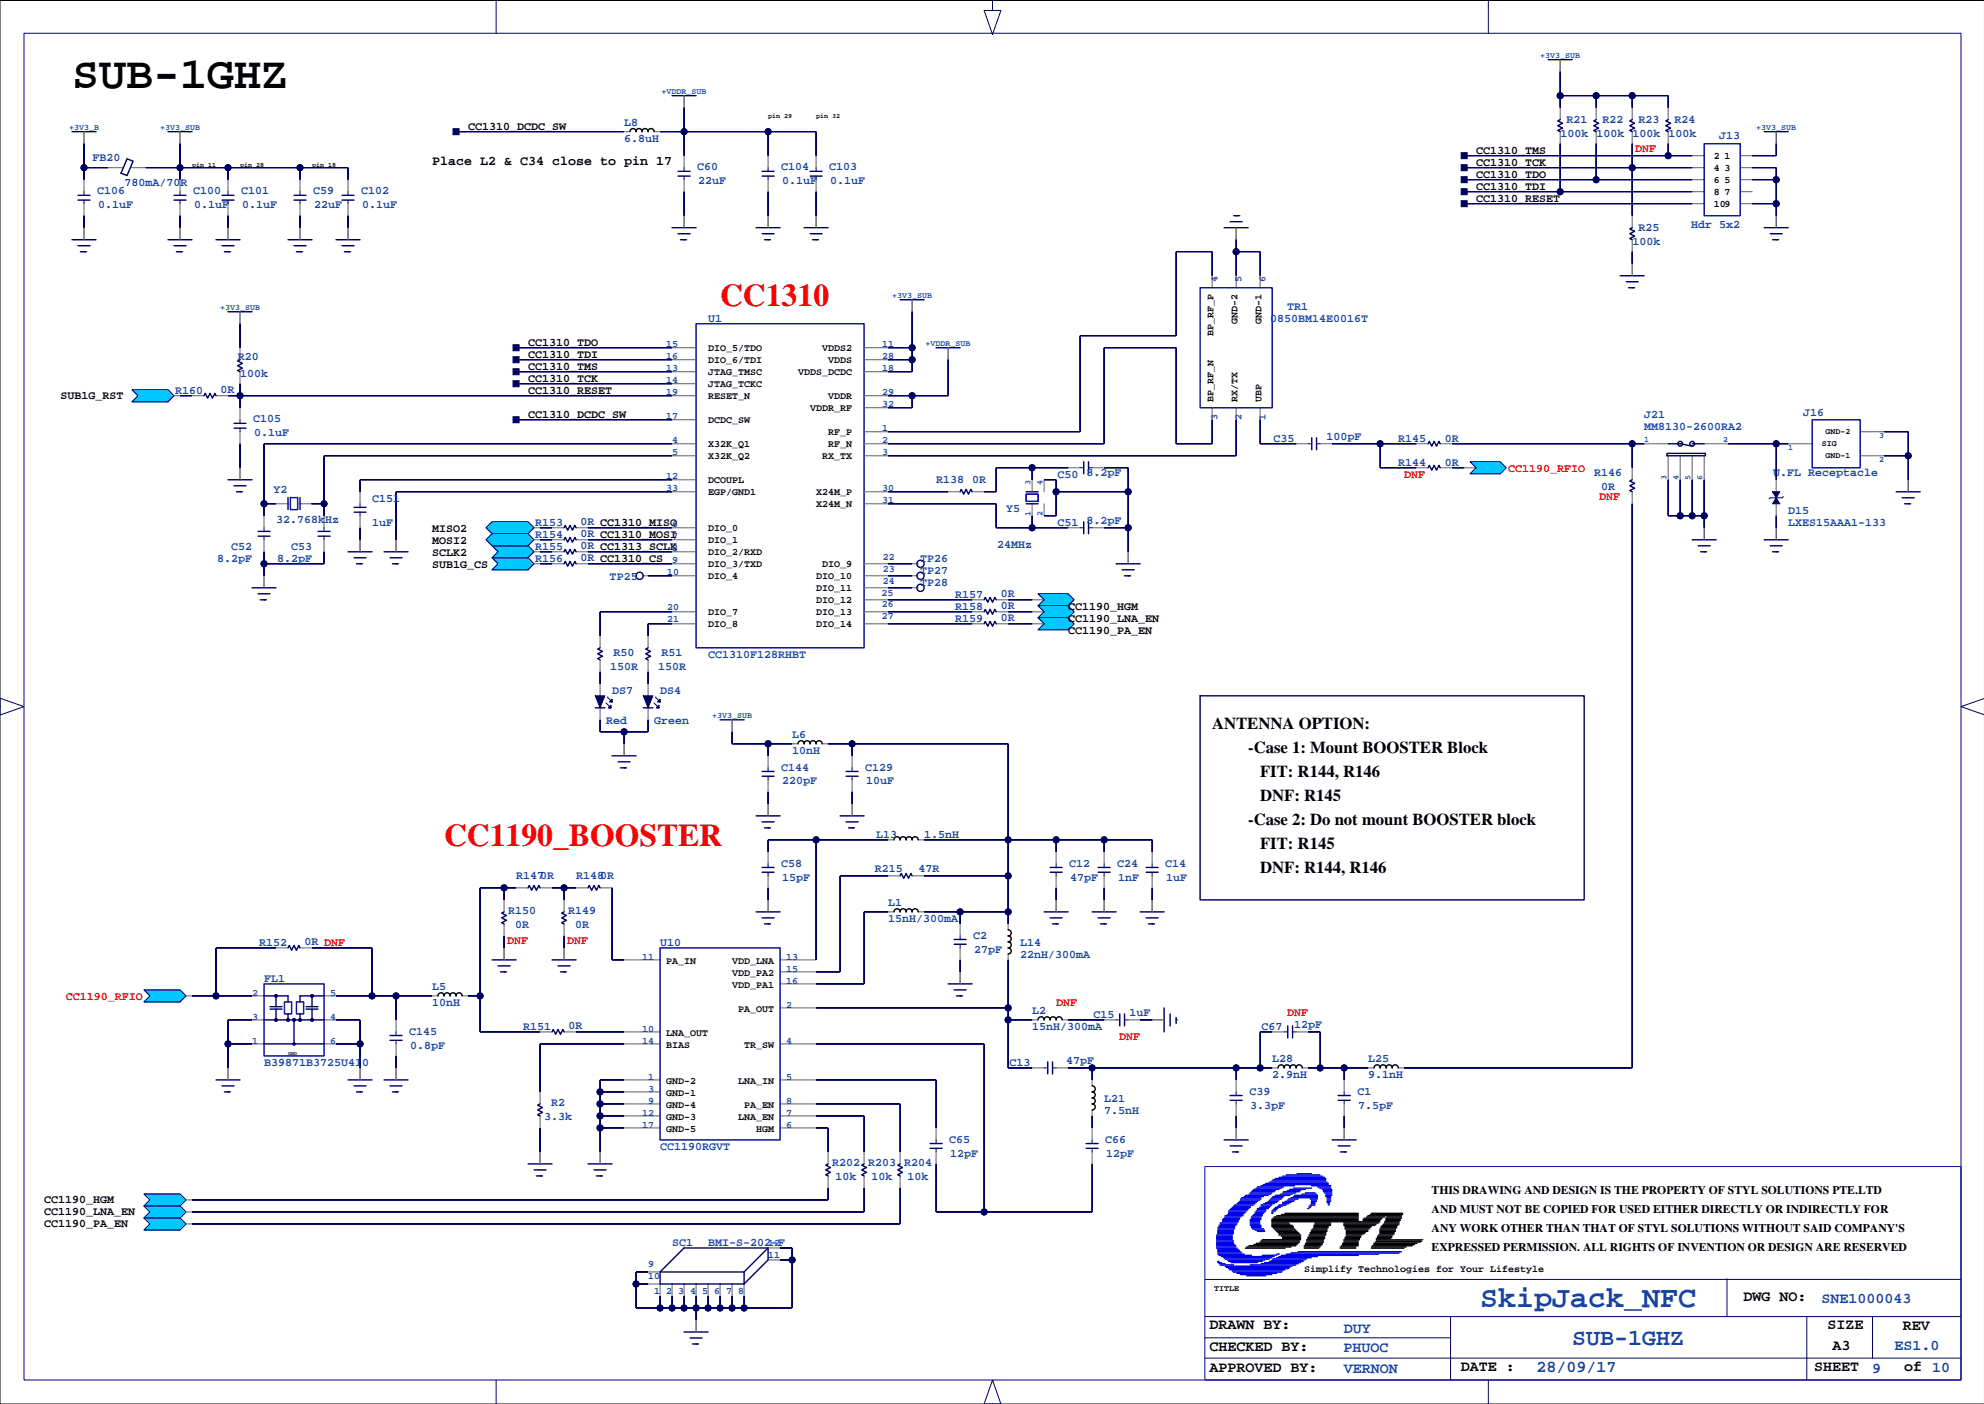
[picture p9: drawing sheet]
<svg xmlns="http://www.w3.org/2000/svg" width="420mm" height="297mm" viewBox="0 0 420 297" stroke-linecap="round" stroke-linejoin="round" font-family="sans-serif">
<defs><g id="words">
<text font-size="9.5" x="15.2" y="18.5">SUB-1GHZ</text>
<g font-size="6.7" fill="#f00">
<text x="152.4" y="64.8">CC1310</text>
<text x="94" y="179">CC1190_BOOSTER</text>
</g>
<text font-size="6.3" fill="#1741a1" x="313.2" y="276.5">SkipJack_NFC</text>
<text font-size="4.9" fill="#1741a1" x="332.7" y="284.6">SUB-1GHZ</text>
<g font-size="3.5">
<text x="256.5" y="154.2">ANTENNA OPTION:</text>
<text x="264.1" y="159.3">-Case 1: Mount BOOSTER Block</text>
<text x="266.6" y="164.4">FIT: R144, R146</text>
<text x="266.6" y="169.4">DNF: R145</text>
<text x="264.1" y="174.5">-Case 2: Do not mount BOOSTER block</text>
<text x="266.6" y="179.6">FIT: R145</text>
<text x="266.6" y="184.7">DNF: R144, R146</text>
</g>
<text font-size="3.5" fill="#1741a1" x="325.1" y="290.3">28/09/17</text>
<g font-size="3.2">
<text x="368.9" y="275.3">DWG NO:</text>
<text x="255.9" y="281.3">DRAWN BY:</text>
<text x="386.7" y="281.2">SIZE</text>
<text x="402.6" y="281.4">REV</text>
<text x="255.9" y="285.8">CHECKED BY:</text>
<text x="387.8" y="285.5">A3</text>
<text x="255.9" y="290.3">APPROVED BY:</text>
<text x="309.1" y="290">DATE :</text>
<text x="383.9" y="290">SHEET</text>
<text x="402.9" y="290">of 10</text>
</g>
<g font-size="3.2" fill="#1741a1">
<text x="385.4" y="275.7">SNE1000043</text>
<text x="284.3" y="282">DUY</text>
<text x="284.3" y="286">PHUOC</text>
<text x="400.9" y="285.5">ES1.0</text>
<text x="284.3" y="290.5">VERNON</text>
<text x="396.1" y="290.4">9</text>
</g>
<text font-size="2.8" x="91.4" y="35">Place L2 &amp; C34 close to pin 17</text>
<g font-size="2.5">
<text x="99" y="27.4">CC1310_DCDC_SW</text>
<text x="312.3" y="35">CC1310_TCK</text>
<text x="312.3" y="32.5">CC1310_TMS</text>
<text x="312.3" y="40.1">CC1310_TDI</text>
<text x="312.3" y="37.6">CC1310_TDO</text>
<text x="312.3" y="42.7">CC1310_RESET</text>
<text x="111.7" y="73.1">CC1310_TDO</text>
<text x="111.7" y="75.7">CC1310_TDI</text>
<text x="111.7" y="83.3">CC1310_RESET</text>
<text x="111.8" y="78.2">CC1310_TMS</text>
<text x="111.8" y="80.7">CC1310_TCK</text>
<text x="12.8" y="84.4">SUB1G_RST</text>
<text x="111.7" y="88.4">CC1310_DCDC_SW</text>
<text x="91.4" y="112.5">MISO2</text>
<text x="91.4" y="115.1">MOSI2</text>
<text x="91.4" y="117.6">SCLK2</text>
<text x="91.4" y="120.2">SUB1G_CS</text>
<text x="226" y="129">CC1190_HGM</text>
<text x="226" y="131.5">CC1190_LNA_EN</text>
<text x="226" y="134.1">CC1190_PA_EN</text>
<text x="9.4" y="254.5">CC1190_HGM</text>
<text x="9.4" y="257">CC1190_LNA_EN</text>
<text x="302.9" y="252.6">THIS DRAWING AND DESIGN IS THE PROPERTY OF STYL SOLUTIONS PTE.LTD</text>
<text x="302.9" y="256.6">AND MUST NOT BE COPIED FOR USED EITHER DIRECTLY OR INDIRECTLY FOR</text>
<text x="9.4" y="259.6">CC1190_PA_EN</text>
<text x="302.9" y="260.6">ANY WORK OTHER THAN THAT OF STYL SOLUTIONS WITHOUT SAID COMPANY'S</text>
<text x="302.9" y="264.6">EXPRESSED PERMISSION. ALL RIGHTS OF INVENTION OR DESIGN ARE RESERVED</text>
</g>
<g font-size="2.5" fill="#1741a1">
<text x="132" y="26.7">L8</text>
<text x="132" y="30">6.8uH</text>
<text x="330.2" y="29">100k</text>
<text x="331.5" y="26">R21</text>
<text x="337.8" y="29">100k</text>
<text x="339.1" y="26">R22</text>
<text x="345.4" y="29">100k</text>
<text x="346.7" y="26">R23</text>
<text x="353" y="29">100k</text>
<text x="354.3" y="26">R24</text>
<text x="363.8" y="29.5">J13</text>
<text x="19.6" y="34">FB20</text>
<text x="20.6" y="41.1">C106</text>
<text x="26.3" y="39.4">780mA/70R</text>
<text x="40.9" y="41.1">C100</text>
<text x="51" y="41.1">C101</text>
<text x="66.3" y="41.1">C59</text>
<text x="76.4" y="41.1">C102</text>
<text x="147.5" y="36.1">C60</text>
<text x="147.7" y="39">22uF</text>
<text x="165.3" y="36.1">C104</text>
<text x="165.5" y="39">0.1uF</text>
<text x="175.5" y="36.1">C103</text>
<text x="175.7" y="39">0.1uF</text>
<text x="20.8" y="44.1">0.1uF</text>
<text x="41.1" y="44.1">0.1uF</text>
<text x="51.2" y="44.1">0.1uF</text>
<text x="66.5" y="44.1">22uF</text>
<text x="76.6" y="44.1">0.1uF</text>
<text x="345.4" y="51.8">100k</text>
<text x="346.7" y="48.9">R25</text>
<text x="357.8" y="48.2">Hdr 5x2</text>
<text x="272.4" y="65.5">TR1</text>
<text x="149.8" y="68.1">U1</text>
<text x="268.8" y="68.1">0850BM14E0016T</text>
<text x="50.3" y="76.1">R20</text>
<text x="37.1" y="83.4">R160</text>
<text x="46.7" y="83.2">0R</text>
<text x="50.8" y="79.7">100k</text>
<text x="53.6" y="89.4">C105</text>
<text x="347.9" y="88.4">J21</text>
<text x="381.5" y="88">J16</text>
<text x="53.8" y="92.3">0.1uF</text>
<text x="269.5" y="93.4">C35</text>
<text x="280.7" y="93.1">100pF</text>
<text x="295.8" y="93.6">R145</text>
<text x="305.7" y="93.4">0R</text>
<text x="347.9" y="90.9">MM8130-2600RA2</text>
<text x="223.8" y="101.1">C50</text>
<text x="229.9" y="100.7">8.2pF</text>
<text x="295.8" y="98.6">R144</text>
<text x="305.7" y="98.5">0R</text>
<text x="337.3" y="100.7">R146</text>
<text x="375.2" y="100.7">U.FL Receptacle</text>
<text x="57.9" y="104.4">Y2</text>
<text x="78.7" y="106.1">C151</text>
<text x="198.1" y="102.2">R138</text>
<text x="205.7" y="102.2">0R</text>
<text x="338.8" y="103.6">0R</text>
<text x="58.4" y="110.6">32.768kHz</text>
<text x="78.7" y="111.2">1uF</text>
<text x="113.3" y="111.3">R153</text>
<text x="113.3" y="113.9">R154</text>
<text x="122.9" y="111.1">0R CC1310_MISO</text>
<text x="122.9" y="113.7">0R CC1310_MOSI</text>
<text x="212.9" y="108.3">Y5</text>
<text x="223.8" y="111.2">C51</text>
<text x="229.9" y="110.9">8.2pF</text>
<text x="378.4" y="111.2">LXES15AAA1-133</text>
<text x="378.4" y="108.7">D15</text>
<text x="45.9" y="118.8">8.2pF</text>
<text x="48.9" y="116.3">C52</text>
<text x="58.6" y="118.8">8.2pF</text>
<text x="61.6" y="116.3">C53</text>
<text x="113.3" y="116.4">R155</text>
<text x="113.3" y="119">R156</text>
<text x="122.9" y="116.2">0R CC1313_SCLK</text>
<text x="122.9" y="118.7">0R CC1310_CS</text>
<text x="194.7" y="118.8">TP26</text>
<text x="211" y="115.9">24MHz</text>
<text x="129" y="122.6">TP25</text>
<text x="194.7" y="121.4">TP27</text>
<text x="194.7" y="123.9">TP28</text>
<text x="202.1" y="126.6">R157</text>
<text x="202.1" y="129.1">R158</text>
<text x="202.1" y="131.7">R159</text>
<text x="211.7" y="126.4">0R</text>
<text x="211.7" y="128.9">0R</text>
<text x="211.7" y="131.4">0R</text>
<text x="129.1" y="141.7">150R</text>
<text x="129.8" y="138.8">R50</text>
<text x="139.2" y="141.7">150R</text>
<text x="140" y="138.8">R51</text>
<text x="149.8" y="139.2">CC1310F128RHBT</text>
<text x="129.5" y="146.8">DS7</text>
<text x="139.7" y="146.8">DS4</text>
<text x="128.2" y="153.1">Red</text>
<text x="138.4" y="153.1">Green</text>
<text x="167.6" y="156.2">L6</text>
<text x="167.6" y="159.5">10nH</text>
<text x="165.3" y="163">C144</text>
<text x="165.5" y="166">220pF</text>
<text x="183.1" y="163">C129</text>
<text x="183.3" y="166">10uF</text>
<text x="185.4" y="177.2">L13</text>
<text x="195.5" y="177.2">1.5nH</text>
<text x="109.2" y="186">R1470R</text>
<text x="121.9" y="186">R1480R</text>
<text x="165.3" y="183.3">C58</text>
<text x="185.1" y="184.5">R215</text>
<text x="194.3" y="184.4">47R</text>
<text x="226.3" y="183.3">C12</text>
<text x="236.4" y="183.3">C24</text>
<text x="246.6" y="183.3">C14</text>
<text x="165.5" y="186.3">15pF</text>
<text x="187.9" y="191.7">L1</text>
<text x="226.5" y="186.3">47pF</text>
<text x="236.6" y="186.3">1nF</text>
<text x="246.8" y="186.3">1uF</text>
<text x="107.5" y="193.4">R150</text>
<text x="109" y="196.3">0R</text>
<text x="120.2" y="193.4">R149</text>
<text x="121.7" y="196.3">0R</text>
<text x="187.9" y="195">15nH/300mA</text>
<text x="54.9" y="200.2">R152</text>
<text x="64.5" y="200">0R DNF</text>
<text x="139.7" y="200.1">U10</text>
<text x="205.9" y="198.6">C2</text>
<text x="206.2" y="201.5">27pF</text>
<text x="215.9" y="200.1">L14</text>
<text x="215.9" y="202.6">22nH/300mA</text>
<text x="55.9" y="207.7">FL1</text>
<text x="91.4" y="209.5">L5</text>
<text x="91.4" y="212.8">10nH</text>
<text x="218.4" y="214.6">L2</text>
<text x="231.4" y="215.3">C15</text>
<text x="239" y="215">1uF</text>
<text x="86.6" y="218.9">C145</text>
<text x="86.8" y="221.8">0.8pF</text>
<text x="110.7" y="218">R151</text>
<text x="120.3" y="217.8">0R</text>
<text x="218.4" y="217.9">15nH/300mA</text>
<text x="267" y="217.9">C67</text>
<text x="273.8" y="217.5">12pF</text>
<text x="55.9" y="225.5">B39871B3725U410</text>
<text x="213.6" y="225.5">C13</text>
<text x="225.6" y="225.1">47pF</text>
<text x="269.2" y="224.7">L28</text>
<text x="289.5" y="224.7">L25</text>
<text x="233.6" y="233.1">L21</text>
<text x="264.4" y="231.6">C39</text>
<text x="269.2" y="228">2.9nH</text>
<text x="287.2" y="231.6">C1</text>
<text x="289.5" y="228">9.1nH</text>
<text x="115.1" y="236.9">3.3k</text>
<text x="116.6" y="234">R2</text>
<text x="233.6" y="235.7">7.5nH</text>
<text x="264.6" y="234.5">3.3pF</text>
<text x="287.4" y="234.5">7.5pF</text>
<text x="139.7" y="243.3">CC1190RGVT</text>
<text x="200.9" y="241.7">C65</text>
<text x="201.1" y="244.7">12pF</text>
<text x="233.9" y="241.7">C66</text>
<text x="234.1" y="244.7">12pF</text>
<text x="176.1" y="246.7">R202 R203 R204</text>
<text x="176.8" y="249.6">10k</text>
<text x="184.4" y="249.6">10k</text>
<text x="192" y="249.6">10k</text>
<text x="142.2" y="263.6">SC1</text>
<text x="149.8" y="263.6">BMI-S-202-F</text>
</g>
<g font-size="2.5" fill="#f00">
<text x="346" y="32.1">DNF</text>
<text x="297.1" y="101.1">DNF</text>
<text x="319.1" y="99.9">CC1190_RFIO</text>
<text x="338.4" y="105.8">DNF</text>
<text x="107.3" y="199.7">DNF</text>
<text x="120" y="199.7">DNF</text>
<text x="13.9" y="211.5">CC1190_RFIO</text>
<text x="223.5" y="212.8">DNF</text>
<text x="272.4" y="215">DNF</text>
<text x="236.8" y="220">DNF</text>
</g>
<g font-size="2.1">
<text x="362.6" y="33.5">2</text>
<text x="364.9" y="33.5">1</text>
<text x="362.6" y="36.1">4</text>
<text x="362.6" y="38.6">6</text>
<text x="362.6" y="41.2">8</text>
<text x="364.9" y="36.1">3</text>
<text x="364.9" y="38.6">5</text>
<text x="364.9" y="41.2">7</text>
<text x="362.6" y="43.7">109</text>
<text x="256.8" y="71" transform="rotate(-90 256.8 71)">BP_RF_P</text>
<text x="261.9" y="68.5" transform="rotate(-90 261.9 68.5)">GND-2</text>
<text x="266.9" y="68.5" transform="rotate(-90 266.9 68.5)">GND-1</text>
<text x="149.8" y="74.2">DIO_5/TDO</text>
<text x="149.8" y="76.7">DIO_6/TDI</text>
<text x="173.9" y="74.2">VDDS2</text>
<text x="175.2" y="76.7">VDDS</text>
<text x="149.8" y="79.2">JTAG_TMSC</text>
<text x="149.8" y="81.8">JTAG_TCKC</text>
<text x="168.9" y="79.2">VDDS_DCDC</text>
<text x="149.8" y="84.3">RESET_N</text>
<text x="149.8" y="89.4">DCDC_SW</text>
<text x="171.4" y="86.9">VDDR_RF</text>
<text x="175.2" y="84.3">VDDR</text>
<text x="256.8" y="85" transform="rotate(-90 256.8 85)">BP_RF_N</text>
<text x="261.9" y="85" transform="rotate(-90 261.9 85)">RX/TX</text>
<text x="266.9" y="85" transform="rotate(-90 266.9 85)">UBP</text>
<text x="149.8" y="94.5">X32K_Q1</text>
<text x="175.2" y="91.9">RF_P</text>
<text x="175.2" y="94.5">RF_N</text>
<text x="149.8" y="97">X32K_Q2</text>
<text x="173.9" y="97">RX_TX</text>
<text x="149.8" y="102.1">DCOUPL</text>
<text x="149.8" y="104.6">EGP/GND1</text>
<text x="172.7" y="107.2">X24M_N</text>
<text x="172.7" y="104.6">X24M_P</text>
<text x="149.8" y="112.3">DIO_0</text>
<text x="149.8" y="114.8">DIO_1</text>
<text x="149.8" y="117.3">DIO_2/RXD</text>
<text x="149.8" y="119.9">DIO_3/TXD</text>
<text x="173.9" y="119.9">DIO_9</text>
<text x="149.8" y="122.4">DIO_4</text>
<text x="172.7" y="122.4">DIO_10</text>
<text x="172.7" y="125">DIO_11</text>
<text x="149.8" y="130">DIO_7</text>
<text x="172.7" y="127.5">DIO_12</text>
<text x="172.7" y="130">DIO_13</text>
<text x="149.8" y="132.6">DIO_8</text>
<text x="172.7" y="132.6">DIO_14</text>
<text x="140.9" y="204">PA_IN</text>
<text x="154.9" y="204">VDD_LNA</text>
<text x="154.9" y="206.5">VDD_PA2</text>
<text x="154.9" y="209.1">VDD_PA1</text>
<text x="156.2" y="214.1">PA_OUT</text>
<text x="140.9" y="221.7">BIAS</text>
<text x="140.9" y="219.2">LNA_OUT</text>
<text x="157.4" y="221.7">TR_SW</text>
<text x="140.9" y="229.4">GND-2</text>
<text x="140.9" y="231.9">GND-1</text>
<text x="156.2" y="229.4">LNA_IN</text>
<text x="140.9" y="234.4">GND-4</text>
<text x="140.9" y="237">GND-3</text>
<text x="140.9" y="239.5">GND-5</text>
<text x="156.2" y="237">LNA_EN</text>
<text x="157.4" y="234.4">PA_EN</text>
<text x="160" y="239.5">HGM</text>
<text x="275.9" y="269.2">Simplify Technologies for Your Lifestyle</text>
</g>
<g font-size="2.1" fill="#1741a1">
<text x="257.6" y="59.6" transform="rotate(-90 257.6 59.6)">4</text>
<text x="262.7" y="59.6" transform="rotate(-90 262.7 59.6)">5</text>
<text x="267.8" y="59.6" transform="rotate(-90 267.8 59.6)">6</text>
<text x="140.9" y="76">16</text>
<text x="140.9" y="73.5">15</text>
<text x="186.6" y="76">28</text>
<text x="186.6" y="73.5">11</text>
<text x="140.9" y="83.6">19</text>
<text x="140.9" y="78.6">13</text>
<text x="140.9" y="81.1">14</text>
<text x="186.6" y="83.6">29</text>
<text x="186.6" y="78.6">18</text>
<text x="140.9" y="88.7">17</text>
<text x="186.6" y="86.2">32</text>
<text x="257.6" y="88.8" transform="rotate(-90 257.6 88.8)">3</text>
<text x="262.7" y="88.8" transform="rotate(-90 262.7 88.8)">2</text>
<text x="267.8" y="88.8" transform="rotate(-90 267.8 88.8)">1</text>
<text x="142.2" y="93.8">4</text>
<text x="186.6" y="91.3">1</text>
<text x="186.6" y="93.8">2</text>
<text x="140.9" y="101.4">12</text>
<text x="142.2" y="96.3">5</text>
<text x="186.6" y="96.3">3</text>
<text x="140.9" y="104">33</text>
<text x="186.6" y="106.5">31</text>
<text x="186.6" y="104">30</text>
<text x="142.2" y="111.6">6</text>
<text x="142.2" y="119.2">9</text>
<text x="142.2" y="116.7">8</text>
<text x="142.2" y="114.1">7</text>
<text x="186.8" y="118.5">22</text>
<text x="141.2" y="121.7">10</text>
<text x="186.8" y="121.1">23</text>
<text x="186.8" y="123.6">24</text>
<text x="141.2" y="129.1">20</text>
<text x="141.2" y="131.6">21</text>
<text x="186.5" y="126.1">25</text>
<text x="186.6" y="130.9">27</text>
<text x="186.6" y="128.4">26</text>
<text x="135.9" y="203">11</text>
<text x="166.3" y="203">13</text>
<text x="166.3" y="208.1">16</text>
<text x="166.3" y="205.5">15</text>
<text x="53.3" y="215.7">3</text>
<text x="53.3" y="210.6">2</text>
<text x="69.8" y="210.6">5</text>
<text x="69.8" y="215.7">4</text>
<text x="166.3" y="213.2">2</text>
<text x="53.3" y="220.8">1</text>
<text x="69.8" y="220.8">6</text>
<text x="135.9" y="218.2">10</text>
<text x="135.9" y="220.8">14</text>
<text x="166.3" y="220.8">4</text>
<text x="137.1" y="233.5">9</text>
<text x="137.1" y="228.4">1</text>
<text x="137.1" y="230.9">3</text>
<text x="166.3" y="233.5">8</text>
<text x="166.3" y="228.4">5</text>
<text x="135.9" y="236">12</text>
<text x="135.9" y="238.6">17</text>
<text x="166.3" y="238.6">6</text>
<text x="166.3" y="236">7</text>
<text x="162.5" y="263.6">12</text>
<text x="137.1" y="268">9</text>
<text x="162.5" y="266.2">11</text>
<text x="137.1" y="270.6">10</text>
<text x="138.4" y="273.8">1</text>
<text x="140.9" y="273.8">2</text>
<text x="143.5" y="273.8">3</text>
<text x="146" y="273.8">4</text>
<text x="148.6" y="273.8">5</text>
<text x="151.1" y="273.8">6</text>
<text x="153.6" y="273.8">7</text>
<text x="156.2" y="273.8">8</text>
</g>
<g font-size="1.8" fill="#1741a1">
<text x="325.9" y="12.3">+3V3_SUB</text>
<text x="140" y="19.9">+VDDR_SUB</text>
<text x="14.6" y="27.5">+3V3_B</text>
<text x="33.9" y="27.5">+3V3_SUB</text>
<text x="371.6" y="27.5">+3V3_SUB</text>
<text x="46.6" y="65.6">+3V3_SUB</text>
<text x="188.8" y="63.1">+3V3_SUB</text>
<text x="195.9" y="73.3">+VDDR_SUB</text>
<text x="347.9" y="93.6">1</text>
<text x="364.6" y="93.6">2</text>
<text x="378.4" y="95.1">1</text>
<text x="397.6" y="92.6">3</text>
<text x="352.6" y="101.5" transform="rotate(-90 352.6 101.5)">3</text>
<text x="355.1" y="101.5" transform="rotate(-90 355.1 101.5)">4</text>
<text x="357.7" y="101.5" transform="rotate(-90 357.7 101.5)">5</text>
<text x="360.2" y="101.5" transform="rotate(-90 360.2 101.5)">6</text>
<text x="397.6" y="97.7">2</text>
<text x="218" y="102.6" transform="rotate(-90 218 102.6)">3</text>
<text x="220.6" y="102.6" transform="rotate(-90 220.6 102.6)">4</text>
<text x="218" y="109.1" transform="rotate(-90 218 109.1)">1</text>
<text x="220.6" y="109.1" transform="rotate(-90 220.6 109.1)">2</text>
<text x="150.7" y="152">+3V3_SUB</text>
</g>
<g font-size="1.8">
<text x="385.5" y="94.4">SIG</text>
<text x="386.3" y="91.8">GND-2</text>
<text x="386.3" y="96.9">GND-1</text>
<text x="256.9" y="273.1">TITLE</text>
</g>
<g font-size="1.4">
<text x="162.5" y="25.1">pin 29</text>
<text x="172.7" y="25.1">pin 32</text>
<text x="40.6" y="35.2">pin 11</text>
<text x="50.8" y="35.2">pin 28</text>
<text x="66" y="35.2">pin 18</text>
</g>
<text font-size="1.1" x="60.9" y="223.2">GND</text>
</g></defs>
<path d="M419.9 .1h-419.9v296.9h419.9M290.9 262.8h9.7M291.1 262.6h9.7M291.2 262.3h9.9M291.2 262.5h9.7M291.2 262.3h9.7" fill="none" stroke="#000" stroke-width=".21"/>
<g fill="none" stroke="#00005e" stroke-width=".3">
<path d="M327.6 12.6h5.1M15.2 27.9h5.1M26.9 33.6l1.3 .5-1.3 3-1.3-.5zM35.6 27.9h5M142.2 20.2h5.1M143.5 36.2h2.5M143.5 37.3h2.5M161.3 36.2h2.5M161.3 37.3h2.5M171.4 36.2h2.6M171.4 37.3h2.6M330.1 25.3l-.5 .3 1 .5-1 .5 1 .5-1 .5 .5 .3"/>
<path d="M337.7 25.3l-.5 .3 1.1 .5-1.1 .5 1.1 .5-1.1 .5 .5 .3M345.4 25.3l-.5 .3 1 .5-1 .5 1 .5-1 .5 .5 .3M353 25.3l-.5 .3 1 .5-1 .5 1 .5-1 .5 .5 .3M373.3 27.9h5.1M15.2 50.7h5.1M16.5 41.3h2.5M16.5 42.3h2.5M16.5 52h2.5M17 53.3h1.3M17.8 53.3h.1M35.6 50.7h5M36.8 41.3h2.6"/>
<path d="M36.8 42.3h2.6M36.8 52h2.6M37.3 53.3h1.3M38.1 53.3h.1M45.7 50.7h5.1M47 41.3h2.5M47 42.3h2.5M47 52h2.5M47.5 53.3h1.3M48.2 53.3h.1M60.9 50.7h5.1M62.2 41.3h2.6"/>
<path d="M62.2 42.3h2.6M62.2 52h2.6M62.7 53.3h1.3M63.5 53.3h.1M71.1 50.7h5.1M72.4 41.3h2.5M72.4 42.3h2.5M72.4 52h2.5M72.9 53.3h1.3M73.6 53.3h.1M142.2 48.2h5.1M143.5 49.4h2.5"/>
<path d="M144 50.7h1.3M144.7 50.7h.1M160 48.2h5.1M161.3 49.4h2.5M161.8 50.7h1.2M162.5 50.7h.1M170.1 48.2h5.1M171.4 49.4h2.6M171.9 50.7h1.3M172.7 50.7h.1M259 48.2h5.1M260.3 46.9h2.5"/>
<path d="M261.1 45.6h1.2M261.6 45.6h.1M342.8 58.3h5.1M344.1 59.6h2.5M345.4 48.2l-.5 .2 1 .5-1 .5 1 .6-1 .5 .5 .2M373.3 48.2h5.1M374.6 49.4h2.5M375.1 50.7h1.2M375.8 50.7h.1M48.2 66h5.1M50.8 76.1l-.5 .3 1 .5-1 .5 1 .5-1 .5 .5 .2M190.5 63.4h5"/>
<path d="M198.1 73.6h5.1M344.6 60.9h1.3M345.4 60.9h.1M43.2 83.7l.2-.5 .5 1 .5-1 .5 1 .6-1 .2 .5M49.5 89.6h2.6M49.5 90.6h2.6M229.3 97.7v2.5M230.3 97.7v2.5M277.6 92.6v2.6M278.6 92.6v2.6M302.2 93.9l.2-.5 .6 1 .5-1 .5 1 .5-1 .2 .5M302.2 99l.2-.5 .6 1 .5-1 .5 1 .5-1 .2 .5"/>
<path d="M352.7 95.9h8.2v.5h-8.2zM353 93.9h2.5l2.6 .5M358.1 93.9h2.5M48.2 101.5h5.1M49.5 102.8h2.6M50 104h1.3M50.8 104h.1M54.6 113.4h2.5M54.6 112.4h2.5M60.9 105.3v2.5M63.5 105.3v2.5M67.3 113.4h2.5"/>
<path d="M67.3 112.4h2.5M73.6 116.7h5.1M74.9 107.3h2.6M74.9 108.4h2.6M74.9 118h2.6M75.4 119.3h1.3M76.2 119.3h.1M81.3 116.7h5M82.5 118h2.6M83 119.3h1.3M83.8 119.3h.1M119.4 111.7l.2-.5 .5 1 .5-1 .5 1 .5-1 .3 .5"/>
<path d="M119.4 114.2l.2-.5 .5 1 .5-1 .5 1 .5-1 .3 .5M119.4 116.7l.2-.5 .5 1 .5-1 .5 1 .5-1 .3 .5M119.4 119.3l.2-.5 .5 1 .5-1 .5 1 .5-1 .3 .5M203.2 104l.2-.5 .5 1.1 .5-1.1 .5 1.1 .5-1.1 .3 .5M217.1 104h2.6M217.1 106.6h2.6M229.3 110.4v2.5M230.3 110.4v2.5M236.2 119.3h5M345.4 101.5l-.5 .3 1 .5-1 .5 1 .5-1 .5 .5 .2M358.1 114.2h5M359.3 115.5h2.6"/>
<path d="M359.8 116.7h1.3M360.6 116.7h.1M373.3 114.2h5.1M374.6 115.5h2.5M375.1 116.7h1.2M375.8 116.7h.1M401.2 104h5.1M402.5 105.3h2.5M403 106.6h1.3M403.8 106.6h.1M53.3 124.4h5.1M54.6 125.6h2.5"/>
<path d="M55.1 126.9h1.3M55.9 126.9h.1M127 137.1l-.5 .2 1 .5-1 .5 1 .5-1 .5 .5 .3M137.1 137.1l-.5 .2 1 .5-1 .5 1 .5-1 .5 .5 .3M208.2 126.9l.3-.5 .5 1 .5-1 .5 1 .5-1 .3 .5M208.2 129.4l.3-.5 .5 1 .5-1 .5 1 .5-1 .3 .5M208.2 132l.3-.5 .5 1 .5-1 .5 1 .5-1 .3 .5M237.4 120.5h2.6M237.9 121.8h1.3M238.7 121.8h.1M126 149.8h2M129.5 159.9h5.1"/>
<path d="M136.1 149.8h2M152.4 152.3h5M253.9 147.2h81.3v43.2h-81.3zM130.8 161.2h2.5M131.3 162.4h1.3M132.1 162.4h.1M160 172.6h5.1M161.3 163.2h2.5M161.3 164.2h2.5M161.3 173.9h2.5M161.8 175.1h1.2M162.5 175.1h.1"/>
<path d="M177.8 172.6h5M179 163.2h2.6M179 164.2h2.6M179 173.9h2.6M179.5 175.1h1.3M180.3 175.1h.1M106.7 192.9l-.6 .3 1.1 .5-1.1 .5 1.1 .5-1.1 .5 .6 .3M111.7 187.8l.3-.5 .5 1.1 .5-1.1 .5 1.1 .5-1.1 .3 .5M119.4 192.9l-.6 .3 1.1 .5-1.1 .5 1.1 .5-1.1 .5 .6 .3M124.4 187.8l.3-.5 .5 1.1 .5-1.1 .5 1.1 .5-1.1 .3 .5M160 192.9h5.1M161.3 183.5h2.5"/>
<path d="M161.3 184.5h2.5M161.3 194.2h2.5M161.8 195.5h1.2M162.5 195.5h.1M190.5 185.3l.2-.5 .5 1 .5-1 .5 1 .5-1 .3 .5M201.9 198.8h2.5M201.9 199.8h2.5M220.9 192.9h5.1M222.2 183.5h2.5M222.2 184.5h2.5M222.2 194.2h2.5M222.7 195.5h1.3"/>
<path d="M223.5 195.5h.1M231.1 192.9h5.1M232.4 183.5h2.5M232.4 184.5h2.5M232.4 194.2h2.5M232.9 195.5h1.2M233.6 195.5h.1M241.2 192.9h5.1M242.5 183.5h2.6M242.5 184.5h2.6M242.5 194.2h2.6M243 195.5h1.3"/>
<path d="M243.8 195.5h.1M55.9 210.7h5v1.3M55.9 215.8h12.7M57.1 213h2.6M57.1 213.5h2.6M58.4 210.7v2.3M58.4 213.5v2.3M60.9 200.5l.3-.5 .5 1 .5-1 .5 1 .5-1 .3 .5M60.9 214.5v1.3M62.2 215.8v5.1M63.5 214.5v1.3M64.8 213h2.5"/>
<path d="M64.8 213.5h2.5M66 210.7v2.3M66 213.5v2.3M68.6 210.7h-5.1v1.3M82.5 219.1h2.6M104.1 203.1h5.1M105.4 204.4h2.5M105.9 205.6h1.3M106.7 205.6h.1M116.8 218.3l.3-.5 .5 1 .5-1 .5 1 .5-1 .3 .5M116.8 203.1h5.1M118.1 204.4h2.5"/>
<path d="M118.6 205.6h1.3M119.4 205.6h.1M200.6 208.2h5.1M201.9 209.4h2.5M202.4 210.7h1.3M203.2 210.7h.1M236.9 214.5v2.5M237.9 214.5v2.5M246.3 213.2v5.1M247.6 214.5v2.5M248.9 215.8h.1M248.9 215.3v1.2"/>
<path d="M272.5 217v2.6M273.5 217v2.6M45.7 228.5h5.1M47 229.7h2.5M47.5 231h1.3M48.2 231h.1M55.9 220.9h12.7M73.6 228.5h5.1M74.9 229.7h2.6M75.4 231h1.3M76.2 231h.1M81.3 228.5h5"/>
<path d="M82.5 229.7h2.6M82.5 220.1h2.6M83 231h1.3M83.8 231h.1M114.3 233.6l-.5 .2 1 .5-1 .5 1 .5-1 .5 .5 .3M221.7 224.7v2.5M222.7 224.7v2.5M260.3 231.8h2.5M260.3 232.8h2.5M283.1 231.8h2.6M283.1 232.8h2.6M111.7 246.3h5.1"/>
<path d="M113 247.5h2.5M113.5 248.8h1.3M114.3 248.8h.1M124.4 246.3h5.1M125.7 247.5h2.5M126.2 248.8h1.3M127 248.8h.1M175.2 246.3l-.5 .2 1 .5-1 .5 1 .5-1 .5 .5 .3M182.8 246.3l-.5 .2 1 .5-1 .5 1 .5-1 .5 .5 .3M190.5 246.3l-.6 .2 1.1 .5-1.1 .5 1.1 .5-1.1 .5 .6 .3M196.8 241.9h2.5M196.8 242.9h2.5"/>
<path d="M229.8 241.9h2.6M229.8 242.9h2.6M259 241.2h5.1M260.3 242.4h2.5M260.8 243.7h1.3M261.6 243.7h.1M281.9 241.2h5.1M283.1 242.4h2.6M283.7 243.7h1.2M284.4 243.7h.1M139.7 269.1h17.7M139.7 269.1v2.5h17.7"/>
<path d="M157.4 269.1v2.5M162.5 264h-17.8l-5 5.1M162.5 264v2.6l-5.1 5M162.5 264l-5.1 5.1M144.7 281.8h5.1M146 283.1h2.6M146.5 284.3h1.3M147.3 284.3h.1"/>
<circle cx="355.5" cy="93.9" r=".51"/>
<circle cx="358.1" cy="93.9" r=".51"/>
<circle cx="194.8" cy="119.3" r=".76"/>
<circle cx="135.4" cy="121.8" r=".76"/>
<circle cx="194.8" cy="124.4" r=".76"/>
<circle cx="194.8" cy="121.8" r=".76"/>
<circle cx="58.4" cy="210.7" r=".25"/>
<circle cx="58.4" cy="215.8" r=".25"/>
<circle cx="60.9" cy="215.8" r=".25"/>
<circle cx="62.2" cy="215.8" r=".25"/>
<circle cx="63.5" cy="215.8" r=".25"/>
<circle cx="66" cy="210.7" r=".25"/>
<circle cx="66" cy="215.8" r=".25"/>
</g>
<g fill="none" stroke="#606060" stroke-width=".3">
<path d="M330.1 12.6v2.6M17.8 27.9v2.5M38.1 27.9v2.5M144.7 20.2v2.6M375.8 27.9v2.5M17.8 48.2v2.5M38.1 48.2v2.5M48.2 48.2v2.5M63.5 48.2v2.5M73.6 48.2v2.5M144.7 45.6v2.6M162.5 45.6v2.6"/>
<path d="M172.7 45.6v2.6M261.6 48.2v2.5M345.4 55.8v2.5M375.8 45.6v2.6M50.8 66v2.5M193 63.4v2.6M200.6 73.6v2.5M50.8 99v2.5M76.2 114.2v2.5M83.8 114.2v2.5M238.7 116.7v2.6M360.6 111.7v2.5"/>
<path d="M375.8 111.7v2.5M403.8 101.5v2.5M55.9 121.8v2.6M132.1 157.4v2.5M154.9 152.3v2.5M162.5 170.1v2.5M180.3 170.1v2.5M162.5 190.4v2.5M223.5 190.4v2.5M233.6 190.4v2.5M243.8 190.4v2.5M106.7 200.5v2.6"/>
<path d="M119.4 200.5v2.6M203.2 205.6v2.6M243.8 215.8h2.5M48.2 225.9v2.6M76.2 225.9v2.6M83.8 225.9v2.6M261.6 238.6v2.6M284.4 238.6v2.6M114.3 243.7v2.6M127 243.7v2.6M147.3 279.3v2.5"/>
</g>
<g fill="none" stroke="#606060" stroke-width=".21">
<path d="M17.8 38v2.6M22.9 35.5h3M27.8 35.5h3.1M38.1 38v2.6M48.2 38v2.6M63.5 38v2.6M73.6 38v2.6M132.1 27.9h1.2M138.4 27.9h1.3M144.7 32.9v2.6M144.7 38v2.6M162.5 32.9v2.6"/>
<path d="M162.5 38v2.6M172.7 32.9v2.6M172.7 38v2.6M330.1 22.8v2.5M330.1 27.9v2.5M337.7 22.8v2.5M337.7 27.9v2.5M345.4 22.8v2.5M345.4 27.9v2.5M353 22.8v2.5M353 27.9v2.5M358.1 35.5h2.5"/>
<path d="M358.1 32.9h2.5M358.1 38h2.5M368.2 35.5h2.6M368.2 32.9h2.6M368.2 38h2.6M17.8 43.1v2.5M38.1 43.1v2.5M48.2 43.1v2.5M63.5 43.1v2.5M73.6 43.1v2.5M256.5 58.3v2.6M261.6 58.3v2.6"/>
<path d="M266.6 58.3v2.6M345.4 45.6v2.6M345.4 50.7v2.6M358.1 40.6h2.5M358.1 43.1h2.5M368.2 40.6h2.6M368.2 43.1h2.6M50.8 73.6v2.5M50.8 78.6v2.6M142.2 78.6h5.1M142.2 73.6h5.1M142.2 76.1h5.1"/>
<path d="M182.8 78.6h5.1M182.8 73.6h5.1M182.8 76.1h5.1M36.8 83.7h1.3M40.6 83.7h2.6M45.7 83.7h2.5M50.8 86.3v2.5M50.8 91.3v2.6M142.2 83.7h5.1M142.2 93.9h5.1M142.2 96.4h5.1M142.2 81.2h5.1"/>
<path d="M142.2 88.8h5.1M182.8 83.7h5.1M182.8 93.9h5.1M182.8 96.4h5.1M182.8 91.3h5.1M182.8 86.3h5.1M226 99h2.5M231.1 99h2.5M256.5 86.3v2.5M261.6 86.3v2.5M266.6 86.3v2.5M274.3 93.9h2.5"/>
<path d="M279.3 93.9h2.6M299.7 93.9h2.5M299.7 99h2.5M304.7 93.9h2.6M304.7 99h2.6M309.8 99h2.5M345.4 99v2.5M347.9 93.9h5.1M353 96.4v5.1M355.5 96.4v5.1M358.1 96.4v5.1M360.6 93.9h5.1"/>
<path d="M360.6 96.4v5.1M378.4 93.9h5.1M393.6 96.4h5.1M393.6 91.3h5.1M55.9 109.1v2.6M55.9 114.2v2.5M58.4 106.6h2.5M63.4 106.6h2.5M68.6 109.1v2.6M68.6 114.2v2.5M76.2 104v2.6M76.2 109.1v2.6"/>
<path d="M113 119.3h1.3M113 111.7h1.3M113 114.2h1.3M113 116.7h1.3M116.8 119.3h2.6M116.8 111.7h2.6M116.8 114.2h2.6M116.8 116.7h2.6M121.9 119.3h2.5M121.9 111.7h2.5M121.9 114.2h2.5M121.9 116.7h2.5"/>
<path d="M142.2 104h5.1M142.2 119.3h5.1M142.2 101.5h5.1M142.2 111.7h5.1M142.2 114.2h5.1M142.2 116.7h5.1M182.8 104h5.1M182.8 119.3h5.1M182.8 106.6h5.1M193 119.3h1.3M200.6 104h2.6M205.7 104h2.5"/>
<path d="M218.4 101.5v2.5M218.4 106.6v2.5M220.9 101.5v2.5M220.9 106.6v2.5M226 111.7h2.5M231.1 111.7h2.5M345.4 104v2.6M375.8 101.5v2.5M375.8 106.6v2.5M127 134.5v2.6M127 139.6v2.5M135.9 121.8h1.2"/>
<path d="M137.1 134.5v2.6M137.1 139.6v2.5M142.2 121.8h5.1M142.2 129.4h5.1M142.2 132h5.1M182.8 121.8h5.1M182.8 124.4h5.1M182.8 129.4h5.1M182.8 132h5.1M182.8 126.9h5.1M193 121.8h1.3M193 124.4h1.3"/>
<path d="M205.7 129.4h2.5M205.7 132h2.5M205.7 126.9h2.5M210.8 129.4h2.5M210.8 132h2.5M210.8 126.9h2.5M218.4 129.4h2.5M218.4 132h2.5M218.4 126.9h2.5M127 144.7v2.5M127 149.8v2.5M137.1 144.7v2.5"/>
<path d="M137.1 149.8v2.5M162.5 159.9v2.5M167.6 157.4h1.3M174 157.4h1.2M180.3 159.9v2.5M162.5 165v2.5M180.3 165v2.5M187.9 177.7h1.3M194.3 177.7h1.2M106.7 190.4v2.5M106.7 195.5v2.5M109.2 187.8h2.5"/>
<path d="M114.3 187.8h2.5M119.4 190.4v2.5M119.4 195.5v2.5M121.9 187.8h2.5M127 187.8h2.5M162.5 180.2v2.6M162.5 185.3v2.5M187.9 192.9h1.3M187.9 185.3h2.6M193 185.3h2.5M194.3 192.9h1.2M203.2 195.5v2.5"/>
<path d="M213.3 195.5v1.2M223.5 180.2v2.6M223.5 185.3v2.5M233.6 180.2v2.6M233.6 185.3v2.5M243.8 180.2v2.6M243.8 185.3v2.5M39.4 210.7h1.2M53.3 210.7h2.6M53.3 215.8h2.6M58.4 200.5h2.5M63.5 200.5h2.5"/>
<path d="M68.6 210.7h2.5M68.6 215.8h2.5M83.8 215.8v2.5M91.4 210.7h1.3M97.8 210.7h1.2M114.3 218.3h2.5M119.4 218.3h2.5M132.1 203.1h7.6M132.1 218.3h7.6M165.1 203.1h7.6M165.1 213.2h7.6M165.1 205.6h7.6"/>
<path d="M165.1 208.2h7.6M203.2 200.5v2.6M213.3 201.8v1.3M218.4 215.8h1.3M224.7 215.8h1.3M233.6 215.8h2.6M238.7 215.8h2.5M269.2 218.3h2.5M274.3 218.3h2.5M53.3 220.9h2.6M68.6 220.9h2.5M83.8 220.9v2.5"/>
<path d="M114.3 231v2.6M114.3 236.1v2.5M132.1 228.5h7.6M132.1 231h7.6M132.1 220.9h7.6M132.1 238.6h7.6M132.1 236.1h7.6M132.1 233.6h7.6M165.1 228.5h7.6M165.1 220.9h7.6M165.1 238.6h7.6M165.1 236.1h7.6"/>
<path d="M165.1 233.6h7.6M198.1 238.6v2.6M218.4 225.9h2.5M223.5 225.9h2.5M231.1 228.5v1.2M231.1 234.8v1.3M231.1 238.6v2.6M261.6 228.5v2.5M261.6 233.6v2.5M269.2 225.9h1.2M275.5 225.9h1.3M284.4 228.5v2.5"/>
<path d="M284.4 233.6v2.5M289.5 225.9h1.3M295.8 225.9h1.3M39.4 253.9h1.2M39.4 256.4h1.2M39.4 258.9h1.2M175.2 243.7v2.6M175.2 248.8v2.5M182.8 243.7v2.6M182.8 248.8v2.5M190.5 243.7v2.6M190.5 248.8v2.5"/>
<path d="M198.1 243.7v2.6M231.1 243.7v2.6M137.1 271.6h2.6v2.6M137.1 269.1h2.6M142.2 271.6v2.6M144.7 271.6v2.6M147.3 271.6v2.6M149.8 271.6v2.6M152.4 271.6v2.6M154.9 271.6v2.6M157.4 271.6v2.6M162.5 266.6h2.6"/>
<path d="M162.5 264h2.6"/>
</g>
<g fill="none" stroke="#00005e" stroke-width=".21">
<path d="M210 0v2.2h1.8l-1.8 5.1-1.8-5.1h1.8M105 .2v6.9M314.9 .2v6.9M330.1 15.2v7.6M17.8 30.4v7.6M17.8 35.5h5.1M30.9 35.5h42.7v2.5M38.1 30.4v7.6M48.2 35.5v2.5M63.5 35.5v2.5M96.5 27.9h35.6M139.7 27.9h33v5"/>
<path d="M144.7 22.8v10.1M144.7 35.5v.7M144.7 37.3v.7M162.5 27.9v5M162.5 35.5v.7M162.5 37.3v.7M172.7 35.5v.7M172.7 37.3v.7M309.8 35.5h48.3M309.8 32.9h48.3M309.8 38h48.3M330.1 30.4v10.2"/>
<path d="M330.1 20.2h22.9v2.6M337.7 20.2v2.6M337.7 30.4v7.6M345.4 20.2v2.6M345.4 30.4v15.2M353 30.4v2.5M370.8 35.5h5v10.1M370.8 38h5M375.8 30.4v2.5h-5M17.8 40.6v.7M17.8 42.3v.8M17.8 45.6v2.6"/>
<path d="M38.1 40.6v.7M38.1 42.3v.8M38.1 45.6v2.6M48.2 40.6v.7M48.2 42.3v.8M48.2 45.6v2.6M63.5 40.6v.7M63.5 42.3v.8M63.5 45.6v2.6M73.6 40.6v.7M73.6 42.3v.8M73.6 45.6v2.6"/>
<path d="M144.7 40.6v5M162.5 40.6v5M172.7 40.6v5M256.5 58.3v-5h-7.6v17.7h-20.4v20.3h-40.6M261.6 50.7v7.6M261.6 53.3h5v5M309.8 43.1h48.3M309.8 40.6h48.3M345.4 53.3v2.5M370.8 43.1h5M50.8 68.5v5.1M109.2 76.1h33"/>
<path d="M109.2 73.6h33M109.2 78.6h33M187.9 76.1h5.1M187.9 73.6h5.1M193 66v12.6h-5.1M200.6 76.1v7.6h-12.7M27.9 82.5h7.7l1.2 1.2-1.2 1.3h-7.7l1.3-1.3zM38.1 83.7h2.5M48.2 83.7h94M50.8 81.2v5.1M50.8 88.8v.8M50.8 90.6v.7"/>
<path d="M50.8 93.9v5.1M109.2 81.2h33M109.2 88.8h33M142.2 93.9h-86.3v15.2M142.2 96.4h-73.6v12.7M193 83.7v2.6h-5.1M218.4 99v2.5M226 99h-15.2v5h-2.6M228.5 99h.8M230.3 99h.8M233.6 99h5.1v17.7M256.5 88.8v5.1h-7.6v-20.3h-15.3v20.3h-45.7"/>
<path d="M261.6 88.8v7.6h-73.7M266.6 88.8v5.1h7.7M276.8 93.9h.8M278.6 93.9h.7M281.9 93.9h17.8M292 93.9v5.1h7.7M307.3 99h2.5M307.3 93.9h40.6M311.1 97.7h6.3l1.3 1.3-1.3 1.2h-6.3l1.2-1.2zM345.4 93.9v5.1M365.7 93.9h12.7M375.8 93.9v7.6"/>
<path d="M398.7 96.4h5.1M398.7 91.3h5.1v10.2M55.9 111.7v.7M55.9 113.4v.8M55.9 116.7v5.1M55.9 106.6h2.5M61.5 105.3h1.5v2.5h-1.5zM65.9 106.6h2.7M68.6 111.7v.7M68.6 113.4v.8M68.6 116.7v2.6h-12.7M76.2 106.6v.7"/>
<path d="M76.2 108.4v.7M76.2 111.7v2.5M102.8 114.2l1.3-1.3h7.6l1.3 1.3-1.3 1.3h-7.6zM104.1 118h7.6l1.3 1.3-1.3 1.2h-7.6l1.3-1.2zM104.1 115.5h7.6l1.3 1.2-1.3 1.3h-7.6l1.3-1.3zM104.1 110.4h7.6l1.3 1.3-1.3 1.2h-7.6l-1.3-1.2zM114.3 111.7h2.5M114.3 119.3h2.5M114.3 114.2h2.5M114.3 116.7h2.5M124.4 111.7h17.8M124.4 119.3h17.8"/>
<path d="M124.4 114.2h17.8M124.4 116.7h17.8M142.2 101.5h-66v2.5M142.2 104h-58.4v10.2M187.9 106.6h22.9v5.1h15.2M187.9 104h12.7M187.9 119.3h5.1M217.1 104.6h2.6v1.5h-2.6zM218.4 109.1v2.6M220.9 101.5h2.6v7.6h-2.6M223.5 104h15.2M228.5 111.7h.8"/>
<path d="M230.3 111.7h.8M233.6 111.7h5.1M345.4 106.6v119.3h-48.3M353 101.5v7.6h7.6M355.5 101.5v7.6M358.1 101.5v7.6M360.6 101.5v10.2M375.8 109.1v2.6M377.4 105.1l-.3 .2h-2.5l-.3 .3M137.1 121.8h5.1M142.2 129.4h-15.2v5.1M142.2 132h-5.1v2.5"/>
<path d="M187.9 129.4h17.8M187.9 121.8h5.1M187.9 124.4h5.1M187.9 126.9h17.8M187.9 132h17.8M213.3 129.4h5.1M213.3 126.9h5.1M213.3 132h5.1M219.7 125.6h6.3l1.3 1.3-1.3 1.3h-6.3l1.2-1.3zM219.7 128.2h6.3l1.3 1.2-1.3 1.3h-6.3l1.2-1.3zM219.7 130.7h6.3l1.3 1.3-1.3 1.2h-6.3l1.2-1.2zM-.1 149.5l.1-1.8 5.1 1.8-5.1 1.8v-1.8"/>
<path d="M127 142.1v2.6M127 152.3v2.5h10.1v-2.5M128.2 148.7l.8 .8M128.5 147.5l.8 .7M132.1 154.8v2.6M137.1 142.1v2.6M138.4 148.7l.8 .8M138.7 147.5l.7 .7M154.9 154.8v2.6h12.7M162.5 157.4v2.5M175.2 157.4h38.1v38.1M180.3 157.4v2.5"/>
<path d="M419.9 147.8l-5 1.7 5 1.7M162.5 162.4v.8M162.5 164.2v.8M162.5 167.5v2.6M172.7 177.7v25.4M180.3 162.4v.8M180.3 164.2v.8M180.3 167.5v2.6M187.9 177.7h-25.4v2.5M195.5 177.7h48.3v2.5M223.5 177.7v2.5M233.6 177.7v2.5"/>
<path d="M106.7 187.8v2.6M106.7 198v2.5M109.2 187.8h-7.6v30.5h12.7M116.8 187.8h5.1M119.4 187.8v2.6M119.4 198v2.5M129.5 187.8v15.3h2.6M162.5 182.8v.7M162.5 184.5v.8M162.5 187.8v2.6M187.9 192.9h-5.1v15.3h-10.1M187.9 185.3h-10.1v20.3h-5.1"/>
<path d="M195.5 185.3h17.8M195.5 192.9h17.8M203.2 192.9v2.6M203.2 198v.8M203.2 199.8v.7M223.5 182.8v.7M223.5 184.5v.8M223.5 187.8v2.6M233.6 182.8v.7M233.6 184.5v.8M233.6 187.8v2.6M243.8 182.8v.7"/>
<path d="M243.8 184.5v.8M243.8 187.8v2.6M30.5 209.4h7.6l1.3 1.3-1.3 1.3h-7.6l1.2-1.3zM40.6 210.7h12.7M53.3 215.8h-5.1v10.1M58.4 200.5h-12.7v10.2M66 200.5h12.7v10.2M71.1 215.8h5.1v10.1M71.1 210.7h20.3M83.8 210.7v5.1M83.8 218.3v.8M99 210.7h2.6"/>
<path d="M121.9 218.3h10.2M172.7 213.2h40.6M203.2 203.1v2.5M213.3 215.8h5.1M213.3 203.1v22.8h5.1M226 215.8h7.6M236.2 215.8h.7M237.9 215.8h.8M241.2 215.8h2.6M269.2 218.3h-2.6v7.6M271.7 218.3h.8M273.5 218.3h.8"/>
<path d="M276.8 218.3h2.5v7.6M48.2 220.9h5.1M71.1 220.9h5.1M83.8 220.1v.8M83.8 223.4v2.5M114.3 238.6v5.1M127 238.6h5.1M127 236.1h5.1M127 233.6h5.1M127 231h5.1M132.1 228.5h-5.1v15.2M132.1 220.9h-17.8v10.1"/>
<path d="M172.7 228.5h25.4v10.1M172.7 220.9h35.5v35.5M172.7 238.6h2.5v5.1M172.7 236.1h10.1v7.6M172.7 233.6h17.8v10.1M220.9 225.9h.8M222.7 225.9h.8M226 225.9h43.2M231.1 225.9v2.6M231.1 236.1v2.5M261.6 225.9v2.6M261.6 231v.8"/>
<path d="M261.6 232.8v.8M261.6 236.1v2.5M276.8 225.9h12.7M284.4 225.9v2.6M284.4 231v.8M284.4 232.8v.8M284.4 236.1v2.5M30.5 252.6h7.6l1.3 1.3-1.3 1.2h-7.6l1.2-1.2zM30.5 255.1h7.6l1.3 1.3-1.3 1.3h-7.6l1.2-1.3zM30.5 257.7h7.6l1.3 1.2-1.3 1.3h-7.6l1.2-1.3zM175.2 251.3v2.6h-134.6M182.8 251.3v5.1h-142.2"/>
<path d="M190.5 251.3v7.6h-149.9M198.1 241.2v.7M198.1 242.9v.8M198.1 246.3v10.1h33v-10.1M231.1 241.2v.7M231.1 242.9v.8M134.6 271.6h2.5M139.7 274.2v2.5M142.2 274.2v2.5M144.7 274.2v2.5M147.3 274.2v5.1M149.8 274.2v2.5"/>
<path d="M152.4 274.2v2.5M154.9 274.2v2.5M157.4 274.2v2.5M165.1 264h2.5v12.7h-33v-7.6h2.5M165.1 266.6h2.5M254.9 278.5h160M306.9 278.5v13.5M365.4 270.5v8M382.3 278.5v13.5M396.2 278.5v8.8M414.9 270.7h-159.9M105 292v5.1"/>
<path d="M210 297h1.8l-1.8-5-1.8 5 1.8 .1M254.9 287.3h160M254.9 283h52M314.9 292v5.1"/>
<circle cx="17.8" cy="35.5" r=".64"/>
<circle cx="38.1" cy="35.5" r=".64"/>
<circle cx="48.2" cy="35.5" r=".64"/>
<circle cx="63.5" cy="35.5" r=".64"/>
<circle cx="144.7" cy="27.9" r=".64"/>
<circle cx="162.5" cy="27.9" r=".64"/>
<circle cx="330.1" cy="20.2" r=".64"/>
<circle cx="337.7" cy="20.2" r=".64"/>
<circle cx="337.7" cy="38" r=".64"/>
<circle cx="345.4" cy="35.5" r=".64"/>
<circle cx="345.4" cy="20.2" r=".64"/>
<circle cx="353" cy="32.9" r=".64"/>
<circle cx="375.8" cy="38" r=".64"/>
<circle cx="261.6" cy="53.3" r=".64"/>
<circle cx="330.1" cy="40.6" r=".64"/>
<circle cx="375.8" cy="43.1" r=".64"/>
<circle cx="193" cy="76.1" r=".64"/>
<circle cx="193" cy="73.6" r=".64"/>
<circle cx="50.8" cy="83.7" r=".64"/>
<circle cx="193" cy="83.7" r=".64"/>
<circle cx="218.4" cy="99" r=".64"/>
<circle cx="292" cy="93.9" r=".64"/>
<circle cx="345.4" cy="93.9" r=".64"/>
<circle cx="375.8" cy="93.9" r=".64"/>
<circle cx="403.8" cy="96.4" r=".64"/>
<circle cx="55.9" cy="106.6" r=".64"/>
<circle cx="55.9" cy="119.3" r=".64"/>
<circle cx="68.6" cy="106.6" r=".64"/>
<circle cx="218.4" cy="111.7" r=".64"/>
<circle cx="223.5" cy="104" r=".64"/>
<circle cx="238.7" cy="104" r=".64"/>
<circle cx="238.7" cy="111.7" r=".64"/>
<circle cx="355.5" cy="109.1" r=".64"/>
<circle cx="358.1" cy="109.1" r=".64"/>
<circle cx="360.6" cy="109.1" r=".64"/>
<circle cx="132" cy="154.8" r=".64"/>
<circle cx="162.5" cy="157.4" r=".64"/>
<circle cx="180.3" cy="157.4" r=".64"/>
<circle cx="172.7" cy="177.7" r=".64"/>
<circle cx="213.3" cy="177.7" r=".64"/>
<circle cx="223.5" cy="177.7" r=".64"/>
<circle cx="233.6" cy="177.7" r=".64"/>
<circle cx="106.7" cy="187.8" r=".64"/>
<circle cx="119.4" cy="187.8" r=".64"/>
<circle cx="203.2" cy="192.9" r=".64"/>
<circle cx="213.3" cy="185.3" r=".64"/>
<circle cx="213.3" cy="192.9" r=".64"/>
<circle cx="45.7" cy="210.7" r=".64"/>
<circle cx="78.7" cy="210.7" r=".64"/>
<circle cx="83.8" cy="210.7" r=".64"/>
<circle cx="101.6" cy="210.7" r=".64"/>
<circle cx="213.3" cy="213.2" r=".64"/>
<circle cx="213.3" cy="215.8" r=".64"/>
<circle cx="48.2" cy="220.9" r=".64"/>
<circle cx="62.2" cy="220.9" r=".25"/>
<circle cx="76.2" cy="220.9" r=".64"/>
<circle cx="127" cy="233.6" r=".64"/>
<circle cx="127" cy="231" r=".64"/>
<circle cx="127" cy="236.1" r=".64"/>
<circle cx="127" cy="238.6" r=".64"/>
<circle cx="231.1" cy="225.9" r=".64"/>
<circle cx="261.6" cy="225.9" r=".64"/>
<circle cx="266.6" cy="225.9" r=".64"/>
<circle cx="279.3" cy="225.9" r=".64"/>
<circle cx="284.4" cy="225.9" r=".64"/>
<circle cx="208.2" cy="256.4" r=".64"/>
<circle cx="134.6" cy="271.6" r=".64"/>
<circle cx="139.7" cy="276.7" r=".64"/>
<circle cx="142.2" cy="276.7" r=".64"/>
<circle cx="144.7" cy="276.7" r=".64"/>
<circle cx="147.3" cy="276.7" r=".64"/>
<circle cx="149.8" cy="276.7" r=".64"/>
<circle cx="152.4" cy="276.7" r=".64"/>
<circle cx="154.9" cy="276.7" r=".64"/>
<circle cx="157.4" cy="276.7" r=".64"/>
<circle cx="167.6" cy="266.6" r=".64"/>
</g>
<g fill="#00c7ff" stroke="#00c7ff" stroke-width=".21">
<path d="M27.9 82.5h7.7l1.2 1.2-1.2 1.3h-7.7h7.7h-7.7l1.3-1.3z" fill-rule="evenodd"/>
<path d="M104.1 118h7.6l1.3 1.3-1.3 1.2h-7.6h7.6h-7.6l1.3-1.2z" fill-rule="evenodd"/>
<path d="M30.5 209.4h7.6l1.3 1.3-1.3 1.3h-7.6h7.6h-7.6l1.2-1.3z" fill-rule="evenodd"/>
<path d="M30.5 252.6h7.6l1.3 1.3-1.3 1.2h-7.6h7.6h-7.6l1.2-1.2z" fill-rule="evenodd"/>
<path d="M30.5 255.1h7.6l1.3 1.3-1.3 1.3h-7.6h7.6h-7.6l1.2-1.3z" fill-rule="evenodd"/>
<path d="M30.5 257.7h7.6l1.3 1.2-1.3 1.3h-7.6h7.6h-7.6l1.2-1.3z" fill-rule="evenodd"/>
<path d="M219.7 125.6h6.3l1.3 1.3-1.3 1.3h-6.3l1.2-1.3z" fill-rule="evenodd"/>
<path d="M219.7 128.2h6.3l1.3 1.2-1.3 1.3h-6.3l1.2-1.3z" fill-rule="evenodd"/>
<path d="M219.7 130.7h6.3l1.3 1.3-1.3 1.2h-6.3l1.2-1.2z" fill-rule="evenodd"/>
<path d="M104.1 115.5h7.6l1.3 1.2-1.3 1.3h-7.6h7.6h-7.6l1.3-1.3z" fill-rule="evenodd"/>
<path d="M104.1 110.4h7.6l1.3 1.3-1.3 1.2h-7.6l-1.3-1.2z" fill-rule="evenodd"/>
<path d="M102.8 114.2l1.3-1.3h7.6l1.3 1.3-1.3 1.3h-7.6z" fill-rule="evenodd"/>
<path d="M311.1 97.7h6.3l1.3 1.3-1.3 1.2h-6.3l1.2-1.2z" fill-rule="evenodd"/>
</g>
<path d="M360.6 30.4h7.6v15.2h-7.6zM147.3 68.5h35.5v68.6h-35.5zM253.9 60.9h15.3v25.4h-15.3zM383.5 88.8h10.1v10.2h-10.1zM61.5 105.3h1.5v2.5h-1.5zM217.1 104.6h2.6v1.5h-2.6zM55.9 208.2h12.7v15.2h-12.7zM60.2 212h1.5v2.5h-1.5zM62.7 212h1.5v2.5h-1.5zM139.7 200.5h25.4v40.7h-25.4z" fill="none" stroke="#00008b" stroke-width=".3"/>
<g fill="#00005e" stroke="#00005e" stroke-width=".21">
<path d="M136.1 147.2h2l-1 2.6z" fill-rule="evenodd"/>
<path d="M126 147.2h2l-1 2.6z" fill-rule="evenodd"/>
<path d="M193 76.1v2.5z" fill-rule="evenodd"/>
<path d="M187.9 76.1h5.1z" fill-rule="evenodd"/>
<path d="M193 73.6v2.5z" fill-rule="evenodd"/>
<path d="M187.9 73.6h5.1z" fill-rule="evenodd"/>
<path d="M193 66v7.6z" fill-rule="evenodd"/>
<path d="M187.9 78.6h5.1z" fill-rule="evenodd"/>
<path d="M193 83.7v2.6z" fill-rule="evenodd"/>
<path d="M187.9 86.3h5.1z" fill-rule="evenodd"/>
<path d="M187.9 83.7h5.1z" fill-rule="evenodd"/>
<path d="M193 83.7h7.6z" fill-rule="evenodd"/>
<path d="M200.6 76.1v7.6z" fill-rule="evenodd"/>
<path d="M17.8 35.5v2.5z" fill-rule="evenodd"/>
<path d="M17.8 35.5h5.1z" fill-rule="evenodd"/>
<path d="M17.8 30.4v5.1z" fill-rule="evenodd"/>
<path d="M73.6 45.6v2.6z" fill-rule="evenodd"/>
<path d="M38.1 35.5v2.5z" fill-rule="evenodd"/>
<path d="M30.9 35.5h7.2z" fill-rule="evenodd"/>
<path d="M48.2 35.5v2.5z" fill-rule="evenodd"/>
<path d="M73.6 35.5v2.5z" fill-rule="evenodd"/>
<path d="M63.5 35.5h10.1z" fill-rule="evenodd"/>
<path d="M63.5 35.5v2.5z" fill-rule="evenodd"/>
<path d="M48.2 35.5h15.3z" fill-rule="evenodd"/>
<path d="M38.1 35.5h10.1z" fill-rule="evenodd"/>
<path d="M38.1 30.4v5.1z" fill-rule="evenodd"/>
<path d="M38.1 45.6v2.6z" fill-rule="evenodd"/>
<path d="M48.2 45.6v2.6z" fill-rule="evenodd"/>
<path d="M63.5 45.6v2.6z" fill-rule="evenodd"/>
<path d="M50.8 81.2v2.5z" fill-rule="evenodd"/>
<path d="M50.8 83.7v2.6z" fill-rule="evenodd"/>
<path d="M48.2 83.7h2.6z" fill-rule="evenodd"/>
<path d="M50.8 83.7h91.4z" fill-rule="evenodd"/>
<path d="M50.8 68.5v5.1z" fill-rule="evenodd"/>
<path d="M50.8 93.9v5.1z" fill-rule="evenodd"/>
<path d="M109.2 78.6h33z" fill-rule="evenodd"/>
<path d="M108.6 78h1.2v1.3h-1.2z" fill-rule="evenodd"/>
<path d="M109.2 81.2h33z" fill-rule="evenodd"/>
<path d="M108.6 80.6h1.2v1.2h-1.2z" fill-rule="evenodd"/>
<path d="M109.2 88.8h33z" fill-rule="evenodd"/>
<path d="M108.6 88.2h1.2v1.2h-1.2z" fill-rule="evenodd"/>
<path d="M76.2 101.5v2.5z" fill-rule="evenodd"/>
<path d="M76.2 101.5h66z" fill-rule="evenodd"/>
<path d="M83.8 104v10.2z" fill-rule="evenodd"/>
<path d="M83.8 104h58.4z" fill-rule="evenodd"/>
<path d="M76.2 111.7v2.5z" fill-rule="evenodd"/>
<path d="M68.6 106.6v2.5z" fill-rule="evenodd"/>
<path d="M65.9 106.6h2.7z" fill-rule="evenodd"/>
<path d="M68.6 96.4v10.2z" fill-rule="evenodd"/>
<path d="M68.6 96.4h73.6z" fill-rule="evenodd"/>
<path d="M55.9 106.6v2.5z" fill-rule="evenodd"/>
<path d="M55.9 106.6h2.5z" fill-rule="evenodd"/>
<path d="M55.9 93.9v12.7z" fill-rule="evenodd"/>
<path d="M55.9 93.9h86.3z" fill-rule="evenodd"/>
<path d="M55.9 116.7v2.6z" fill-rule="evenodd"/>
<path d="M68.6 116.7v2.6z" fill-rule="evenodd"/>
<path d="M55.9 119.3h12.7z" fill-rule="evenodd"/>
<path d="M55.9 119.3v2.5z" fill-rule="evenodd"/>
<path d="M162.5 40.6v5z" fill-rule="evenodd"/>
<path d="M172.7 40.6v5z" fill-rule="evenodd"/>
<path d="M144.7 40.6v5z" fill-rule="evenodd"/>
<path d="M162.5 27.9v5z" fill-rule="evenodd"/>
<path d="M172.7 27.9v5z" fill-rule="evenodd"/>
<path d="M162.5 27.9h10.2z" fill-rule="evenodd"/>
<path d="M144.7 22.8v5.1z" fill-rule="evenodd"/>
<path d="M139.7 27.9h5z" fill-rule="evenodd"/>
<path d="M144.7 27.9v5z" fill-rule="evenodd"/>
<path d="M144.7 27.9h17.8z" fill-rule="evenodd"/>
<path d="M96.5 27.9h35.6z" fill-rule="evenodd"/>
<path d="M95.9 27.2h1.2v1.3h-1.2z" fill-rule="evenodd"/>
<path d="M127 129.4h15.2z" fill-rule="evenodd"/>
<path d="M127 129.4v5.1z" fill-rule="evenodd"/>
<path d="M187.9 119.3h5.1z" fill-rule="evenodd"/>
<path d="M187.9 121.8h5.1z" fill-rule="evenodd"/>
<path d="M187.9 124.4h5.1z" fill-rule="evenodd"/>
<path d="M213.3 126.9h5.1z" fill-rule="evenodd"/>
<path d="M218.4 99v2.5z" fill-rule="evenodd"/>
<path d="M208.2 104h2.6z" fill-rule="evenodd"/>
<path d="M210.8 99v5z" fill-rule="evenodd"/>
<path d="M210.8 99h7.6z" fill-rule="evenodd"/>
<path d="M218.4 99h7.6z" fill-rule="evenodd"/>
<path d="M220.9 109.1h2.6z" fill-rule="evenodd"/>
<path d="M223.5 104v5.1z" fill-rule="evenodd"/>
<path d="M233.6 111.7h5.1z" fill-rule="evenodd"/>
<path d="M238.7 111.7v5z" fill-rule="evenodd"/>
<path d="M238.7 104v7.7z" fill-rule="evenodd"/>
<path d="M233.6 99h5.1z" fill-rule="evenodd"/>
<path d="M238.7 99v5z" fill-rule="evenodd"/>
<path d="M223.5 104h15.2z" fill-rule="evenodd"/>
<path d="M223.5 101.5v2.5z" fill-rule="evenodd"/>
<path d="M220.9 101.5h2.6z" fill-rule="evenodd"/>
<path d="M187.9 104h12.7z" fill-rule="evenodd"/>
<path d="M218.4 109.1v2.6z" fill-rule="evenodd"/>
<path d="M218.4 111.7h7.6z" fill-rule="evenodd"/>
<path d="M210.8 111.7h7.6z" fill-rule="evenodd"/>
<path d="M210.8 106.6v5.1z" fill-rule="evenodd"/>
<path d="M187.9 106.6h22.9z" fill-rule="evenodd"/>
<path d="M17.8 45.6v2.6z" fill-rule="evenodd"/>
<path d="M398.7 96.4h5.1z" fill-rule="evenodd"/>
<path d="M403.8 96.4v5.1z" fill-rule="evenodd"/>
<path d="M403.8 91.3v5.1z" fill-rule="evenodd"/>
<path d="M398.7 91.3h5.1z" fill-rule="evenodd"/>
<path d="M370.8 32.9h5z" fill-rule="evenodd"/>
<path d="M375.8 30.4v2.5z" fill-rule="evenodd"/>
<path d="M370.8 38h5z" fill-rule="evenodd"/>
<path d="M370.8 35.5h5z" fill-rule="evenodd"/>
<path d="M375.8 35.5v2.5z" fill-rule="evenodd"/>
<path d="M375.8 43.1v2.5z" fill-rule="evenodd"/>
<path d="M370.8 43.1h5z" fill-rule="evenodd"/>
<path d="M375.8 38v5.1z" fill-rule="evenodd"/>
<path d="M309.8 43.1h48.3z" fill-rule="evenodd"/>
<path d="M309.2 42.5h1.2v1.2h-1.2z" fill-rule="evenodd"/>
<path d="M137.1 132v2.5z" fill-rule="evenodd"/>
<path d="M137.1 132h5.1z" fill-rule="evenodd"/>
<path d="M109.2 73.6h33z" fill-rule="evenodd"/>
<path d="M108.6 72.9h1.2v1.3h-1.2z" fill-rule="evenodd"/>
<path d="M109.2 76.1h33z" fill-rule="evenodd"/>
<path d="M108.6 75.5h1.2v1.2h-1.2z" fill-rule="evenodd"/>
<path d="M330.1 30.4v10.2z" fill-rule="evenodd"/>
<path d="M309.8 40.6h20.3z" fill-rule="evenodd"/>
<path d="M330.1 40.6h28z" fill-rule="evenodd"/>
<path d="M309.2 39.9h1.2v1.3h-1.2z" fill-rule="evenodd"/>
<path d="M337.7 38h20.4z" fill-rule="evenodd"/>
<path d="M337.7 30.4v7.6z" fill-rule="evenodd"/>
<path d="M309.8 38h27.9z" fill-rule="evenodd"/>
<path d="M309.2 37.4h1.2v1.3h-1.2z" fill-rule="evenodd"/>
<path d="M345.4 35.5v10.1z" fill-rule="evenodd"/>
<path d="M345.4 30.4v5.1z" fill-rule="evenodd"/>
<path d="M309.8 35.5h35.6z" fill-rule="evenodd"/>
<path d="M345.4 35.5h12.7z" fill-rule="evenodd"/>
<path d="M309.2 34.8h1.2v1.3h-1.2z" fill-rule="evenodd"/>
<path d="M353 30.4v2.5z" fill-rule="evenodd"/>
<path d="M309.8 32.9h43.2z" fill-rule="evenodd"/>
<path d="M353 32.9h5.1z" fill-rule="evenodd"/>
<path d="M309.2 32.3h1.2v1.3h-1.2z" fill-rule="evenodd"/>
<path d="M337.7 20.2v2.6z" fill-rule="evenodd"/>
<path d="M345.4 20.2v2.6z" fill-rule="evenodd"/>
<path d="M353 20.2v2.6z" fill-rule="evenodd"/>
<path d="M345.4 20.2h7.6z" fill-rule="evenodd"/>
<path d="M337.7 20.2h7.7z" fill-rule="evenodd"/>
<path d="M330.1 20.2v2.6z" fill-rule="evenodd"/>
<path d="M330.1 15.2v5z" fill-rule="evenodd"/>
<path d="M330.1 20.2h7.6z" fill-rule="evenodd"/>
<path d="M345.4 53.3v2.5z" fill-rule="evenodd"/>
<path d="M132.1 154.8v2.6z" fill-rule="evenodd"/>
<path d="M127 152.3v2.5z" fill-rule="evenodd"/>
<path d="M127 154.8h5.1z" fill-rule="evenodd"/>
<path d="M132.1 154.8h5z" fill-rule="evenodd"/>
<path d="M137.1 152.3v2.5z" fill-rule="evenodd"/>
<path d="M137.1 142.1v2.6z" fill-rule="evenodd"/>
<path d="M127 142.1v2.6z" fill-rule="evenodd"/>
<path d="M213.3 129.4h5.1z" fill-rule="evenodd"/>
<path d="M213.3 132h5.1z" fill-rule="evenodd"/>
<path d="M360.6 109.1v2.6z" fill-rule="evenodd"/>
<path d="M353 101.5v7.6z" fill-rule="evenodd"/>
<path d="M353 109.1h2.5z" fill-rule="evenodd"/>
<path d="M358.1 109.1h2.5z" fill-rule="evenodd"/>
<path d="M358.1 101.5v7.6z" fill-rule="evenodd"/>
<path d="M355.5 109.1h2.6z" fill-rule="evenodd"/>
<path d="M355.5 101.5v7.6z" fill-rule="evenodd"/>
<path d="M360.6 101.5v7.6z" fill-rule="evenodd"/>
<path d="M248.9 53.3h7.6z" fill-rule="evenodd"/>
<path d="M256.5 53.3v5z" fill-rule="evenodd"/>
<path d="M228.5 71h20.4z" fill-rule="evenodd"/>
<path d="M248.9 53.3v17.7z" fill-rule="evenodd"/>
<path d="M228.5 71v20.3z" fill-rule="evenodd"/>
<path d="M187.9 91.3h40.6z" fill-rule="evenodd"/>
<path d="M256.5 88.8v5.1z" fill-rule="evenodd"/>
<path d="M248.9 93.9h7.6z" fill-rule="evenodd"/>
<path d="M248.9 73.6v20.3z" fill-rule="evenodd"/>
<path d="M233.6 73.6h15.3z" fill-rule="evenodd"/>
<path d="M233.6 73.6v20.3z" fill-rule="evenodd"/>
<path d="M187.9 93.9h45.7z" fill-rule="evenodd"/>
<path d="M261.6 88.8v7.6z" fill-rule="evenodd"/>
<path d="M187.9 96.4h73.7z" fill-rule="evenodd"/>
<path d="M266.6 93.9h7.7z" fill-rule="evenodd"/>
<path d="M266.6 88.8v5.1z" fill-rule="evenodd"/>
<path d="M266.6 53.3v5z" fill-rule="evenodd"/>
<path d="M261.6 53.3h5z" fill-rule="evenodd"/>
<path d="M261.6 53.3v5z" fill-rule="evenodd"/>
<path d="M261.6 50.7v2.6z" fill-rule="evenodd"/>
<path d="M307.3 93.9h38.1z" fill-rule="evenodd"/>
<path d="M345.4 93.9h2.5z" fill-rule="evenodd"/>
<path d="M345.4 93.9v5.1z" fill-rule="evenodd"/>
<path d="M45.7 210.7h7.6z" fill-rule="evenodd"/>
<path d="M45.7 200.5h12.7z" fill-rule="evenodd"/>
<path d="M45.7 200.5v10.2z" fill-rule="evenodd"/>
<path d="M40.6 210.7h5.1z" fill-rule="evenodd"/>
<path d="M71.1 215.8h5.1z" fill-rule="evenodd"/>
<path d="M76.2 215.8v5.1z" fill-rule="evenodd"/>
<path d="M71.1 220.9h5.1z" fill-rule="evenodd"/>
<path d="M76.2 220.9v5z" fill-rule="evenodd"/>
<path d="M48.2 220.9v5z" fill-rule="evenodd"/>
<path d="M48.2 215.8h5.1z" fill-rule="evenodd"/>
<path d="M48.2 215.8v5.1z" fill-rule="evenodd"/>
<path d="M48.2 220.9h5.1z" fill-rule="evenodd"/>
<path d="M83.8 210.7h7.6z" fill-rule="evenodd"/>
<path d="M83.8 210.7v5.1z" fill-rule="evenodd"/>
<path d="M78.7 210.7h5.1z" fill-rule="evenodd"/>
<path d="M71.1 210.7h7.6z" fill-rule="evenodd"/>
<path d="M78.7 200.5v10.2z" fill-rule="evenodd"/>
<path d="M66 200.5h12.7z" fill-rule="evenodd"/>
<path d="M99 210.7h2.6z" fill-rule="evenodd"/>
<path d="M106.7 187.8v2.6z" fill-rule="evenodd"/>
<path d="M106.7 187.8h2.5z" fill-rule="evenodd"/>
<path d="M101.6 187.8h5.1z" fill-rule="evenodd"/>
<path d="M101.6 187.8v22.9z" fill-rule="evenodd"/>
<path d="M101.6 218.3h12.7z" fill-rule="evenodd"/>
<path d="M101.6 210.7v7.6z" fill-rule="evenodd"/>
<path d="M119.4 187.8h2.5z" fill-rule="evenodd"/>
<path d="M119.4 187.8v2.6z" fill-rule="evenodd"/>
<path d="M116.8 187.8h2.6z" fill-rule="evenodd"/>
<path d="M119.4 198v2.5z" fill-rule="evenodd"/>
<path d="M106.7 198v2.5z" fill-rule="evenodd"/>
<path d="M129.5 203.1h2.6z" fill-rule="evenodd"/>
<path d="M129.5 187.8v15.3z" fill-rule="evenodd"/>
<path d="M121.9 218.3h10.2z" fill-rule="evenodd"/>
<path d="M114.3 220.9h17.8z" fill-rule="evenodd"/>
<path d="M114.3 220.9v10.1z" fill-rule="evenodd"/>
<path d="M114.3 238.6v5.1z" fill-rule="evenodd"/>
<path d="M127 238.6h5.1z" fill-rule="evenodd"/>
<path d="M127 236.1h5.1z" fill-rule="evenodd"/>
<path d="M127 233.6h5.1z" fill-rule="evenodd"/>
<path d="M127 231h5.1z" fill-rule="evenodd"/>
<path d="M127 228.5h5.1z" fill-rule="evenodd"/>
<path d="M127 228.5v2.5z" fill-rule="evenodd"/>
<path d="M127 231v2.6z" fill-rule="evenodd"/>
<path d="M127 233.6v2.5z" fill-rule="evenodd"/>
<path d="M127 236.1v2.5z" fill-rule="evenodd"/>
<path d="M127 238.6v5.1z" fill-rule="evenodd"/>
<path d="M172.7 238.6h2.5z" fill-rule="evenodd"/>
<path d="M175.2 238.6v5.1z" fill-rule="evenodd"/>
<path d="M172.7 236.1h10.1z" fill-rule="evenodd"/>
<path d="M182.8 236.1v7.6z" fill-rule="evenodd"/>
<path d="M172.7 233.6h17.8z" fill-rule="evenodd"/>
<path d="M190.5 233.6v10.1z" fill-rule="evenodd"/>
<path d="M175.2 251.3v2.6z" fill-rule="evenodd"/>
<path d="M40.6 253.9h134.6z" fill-rule="evenodd"/>
<path d="M182.8 251.3v5.1z" fill-rule="evenodd"/>
<path d="M40.6 256.4h142.2z" fill-rule="evenodd"/>
<path d="M190.5 251.3v7.6z" fill-rule="evenodd"/>
<path d="M40.6 258.9h149.9z" fill-rule="evenodd"/>
<path d="M172.7 177.7v25.4z" fill-rule="evenodd"/>
<path d="M172.7 177.7h15.2z" fill-rule="evenodd"/>
<path d="M162.5 177.7v2.5z" fill-rule="evenodd"/>
<path d="M162.5 177.7h10.2z" fill-rule="evenodd"/>
<path d="M162.5 187.8v2.6z" fill-rule="evenodd"/>
<path d="M172.7 205.6h5.1z" fill-rule="evenodd"/>
<path d="M177.8 185.3v20.3z" fill-rule="evenodd"/>
<path d="M177.8 185.3h10.1z" fill-rule="evenodd"/>
<path d="M172.7 208.2h10.1z" fill-rule="evenodd"/>
<path d="M182.8 192.9v15.3z" fill-rule="evenodd"/>
<path d="M182.8 192.9h5.1z" fill-rule="evenodd"/>
<path d="M203.2 203.1v2.5z" fill-rule="evenodd"/>
<path d="M243.8 177.7v2.5z" fill-rule="evenodd"/>
<path d="M223.5 177.7v2.5z" fill-rule="evenodd"/>
<path d="M195.5 177.7h17.8z" fill-rule="evenodd"/>
<path d="M180.3 157.4v2.5z" fill-rule="evenodd"/>
<path d="M175.2 157.4h5.1z" fill-rule="evenodd"/>
<path d="M180.3 157.4h33z" fill-rule="evenodd"/>
<path d="M213.3 157.4v20.3z" fill-rule="evenodd"/>
<path d="M213.3 192.9v2.6z" fill-rule="evenodd"/>
<path d="M203.2 192.9v2.6z" fill-rule="evenodd"/>
<path d="M195.5 192.9h7.7z" fill-rule="evenodd"/>
<path d="M203.2 192.9h10.1z" fill-rule="evenodd"/>
<path d="M213.3 185.3v7.6z" fill-rule="evenodd"/>
<path d="M195.5 185.3h17.8z" fill-rule="evenodd"/>
<path d="M213.3 177.7v7.6z" fill-rule="evenodd"/>
<path d="M213.3 177.7h10.2z" fill-rule="evenodd"/>
<path d="M223.5 177.7h10.1z" fill-rule="evenodd"/>
<path d="M233.6 177.7v2.5z" fill-rule="evenodd"/>
<path d="M233.6 177.7h10.2z" fill-rule="evenodd"/>
<path d="M213.3 215.8h5.1z" fill-rule="evenodd"/>
<path d="M213.3 225.9h5.1z" fill-rule="evenodd"/>
<path d="M213.3 215.8v10.1z" fill-rule="evenodd"/>
<path d="M213.3 213.2v2.6z" fill-rule="evenodd"/>
<path d="M213.3 203.1v10.1z" fill-rule="evenodd"/>
<path d="M172.7 213.2h40.6z" fill-rule="evenodd"/>
<path d="M241.2 215.8h2.6z" fill-rule="evenodd"/>
<path d="M226 215.8h7.6z" fill-rule="evenodd"/>
<path d="M198.1 228.5v10.1z" fill-rule="evenodd"/>
<path d="M172.7 228.5h25.4z" fill-rule="evenodd"/>
<path d="M231.1 246.3v10.1z" fill-rule="evenodd"/>
<path d="M198.1 246.3v10.1z" fill-rule="evenodd"/>
<path d="M198.1 256.4h10.1z" fill-rule="evenodd"/>
<path d="M172.7 220.9h35.5z" fill-rule="evenodd"/>
<path d="M208.2 220.9v35.5z" fill-rule="evenodd"/>
<path d="M208.2 256.4h22.9z" fill-rule="evenodd"/>
<path d="M231.1 236.1v2.5z" fill-rule="evenodd"/>
<path d="M223.5 187.8v2.6z" fill-rule="evenodd"/>
<path d="M233.6 187.8v2.6z" fill-rule="evenodd"/>
<path d="M243.8 187.8v2.6z" fill-rule="evenodd"/>
<path d="M162.5 157.4v2.5z" fill-rule="evenodd"/>
<path d="M162.5 157.4h5.1z" fill-rule="evenodd"/>
<path d="M154.9 157.4h7.6z" fill-rule="evenodd"/>
<path d="M154.9 154.8v2.6z" fill-rule="evenodd"/>
<path d="M162.5 167.5v2.6z" fill-rule="evenodd"/>
<path d="M180.3 167.5v2.6z" fill-rule="evenodd"/>
<path d="M297.1 225.9h48.3z" fill-rule="evenodd"/>
<path d="M345.4 106.6v119.3z" fill-rule="evenodd"/>
<path d="M261.6 225.9v2.6z" fill-rule="evenodd"/>
<path d="M231.1 225.9v2.6z" fill-rule="evenodd"/>
<path d="M226 225.9h5.1z" fill-rule="evenodd"/>
<path d="M231.1 225.9h30.5z" fill-rule="evenodd"/>
<path d="M261.6 225.9h5z" fill-rule="evenodd"/>
<path d="M266.6 218.3h2.6z" fill-rule="evenodd"/>
<path d="M266.6 218.3v7.6z" fill-rule="evenodd"/>
<path d="M266.6 225.9h2.6z" fill-rule="evenodd"/>
<path d="M284.4 225.9v2.6z" fill-rule="evenodd"/>
<path d="M284.4 225.9h5.1z" fill-rule="evenodd"/>
<path d="M276.8 225.9h2.5z" fill-rule="evenodd"/>
<path d="M276.8 218.3h2.5z" fill-rule="evenodd"/>
<path d="M279.3 218.3v7.6z" fill-rule="evenodd"/>
<path d="M279.3 225.9h5.1z" fill-rule="evenodd"/>
<path d="M83.8 223.4v2.5z" fill-rule="evenodd"/>
<path d="M261.6 236.1v2.5z" fill-rule="evenodd"/>
<path d="M284.4 236.1v2.5z" fill-rule="evenodd"/>
<path d="M165.1 264h2.5z" fill-rule="evenodd"/>
<path d="M167.6 264v2.6z" fill-rule="evenodd"/>
<path d="M165.1 266.6h2.5z" fill-rule="evenodd"/>
<path d="M157.4 274.2v2.5z" fill-rule="evenodd"/>
<path d="M154.9 274.2v2.5z" fill-rule="evenodd"/>
<path d="M149.8 274.2v2.5z" fill-rule="evenodd"/>
<path d="M147.3 274.2v2.5z" fill-rule="evenodd"/>
<path d="M134.6 271.6h2.5z" fill-rule="evenodd"/>
<path d="M134.6 269.1h2.5z" fill-rule="evenodd"/>
<path d="M134.6 269.1v2.5z" fill-rule="evenodd"/>
<path d="M134.6 271.6v5.1z" fill-rule="evenodd"/>
<path d="M134.6 276.7h5.1z" fill-rule="evenodd"/>
<path d="M139.7 274.2v2.5z" fill-rule="evenodd"/>
<path d="M139.7 276.7h2.5z" fill-rule="evenodd"/>
<path d="M142.2 274.2v2.5z" fill-rule="evenodd"/>
<path d="M142.2 276.7h2.5z" fill-rule="evenodd"/>
<path d="M144.7 274.2v2.5z" fill-rule="evenodd"/>
<path d="M144.7 276.7h2.6z" fill-rule="evenodd"/>
<path d="M147.3 276.7v2.6z" fill-rule="evenodd"/>
<path d="M147.3 276.7h2.5z" fill-rule="evenodd"/>
<path d="M149.8 276.7h2.6z" fill-rule="evenodd"/>
<path d="M152.4 274.2v2.5z" fill-rule="evenodd"/>
<path d="M152.4 276.7h2.5z" fill-rule="evenodd"/>
<path d="M154.9 276.7h2.5z" fill-rule="evenodd"/>
<path d="M157.4 276.7h10.2z" fill-rule="evenodd"/>
<path d="M167.6 266.6v10.1z" fill-rule="evenodd"/>
<path d="M137.1 121.8h5.1z" fill-rule="evenodd"/>
<path d="M124.4 111.7h17.8z" fill-rule="evenodd"/>
<path d="M124.4 114.2h17.8z" fill-rule="evenodd"/>
<path d="M124.4 116.7h17.8z" fill-rule="evenodd"/>
<path d="M124.4 119.3h17.8z" fill-rule="evenodd"/>
<path d="M114.3 111.7h2.5z" fill-rule="evenodd"/>
<path d="M114.3 114.2h2.5z" fill-rule="evenodd"/>
<path d="M114.3 116.7h2.5z" fill-rule="evenodd"/>
<path d="M114.3 119.3h2.5z" fill-rule="evenodd"/>
<path d="M187.9 126.9h17.8z" fill-rule="evenodd"/>
<path d="M187.9 129.4h17.8z" fill-rule="evenodd"/>
<path d="M187.9 132h17.8z" fill-rule="evenodd"/>
<path d="M38.1 83.7h2.5z" fill-rule="evenodd"/>
<path d="M292 99h7.7z" fill-rule="evenodd"/>
<path d="M292 93.9v5.1z" fill-rule="evenodd"/>
<path d="M281.9 93.9h10.1z" fill-rule="evenodd"/>
<path d="M292 93.9h7.7z" fill-rule="evenodd"/>
<path d="M307.3 99h2.5z" fill-rule="evenodd"/>
<path d="M365.7 93.9h10.1z" fill-rule="evenodd"/>
<path d="M375.8 93.9h2.6z" fill-rule="evenodd"/>
<path d="M375.8 93.9v7.6z" fill-rule="evenodd"/>
<path d="M375.8 105.3l.8 1.3h-1.5z" fill-rule="evenodd"/>
<path d="M375.1 104h1.5l-.8 1.3z" fill-rule="evenodd"/>
<path d="M375.8 109.1v2.6z" fill-rule="evenodd"/>
<circle cx="62.2" cy="220.9" r=".25"/>
<circle cx="193" cy="76.1" r=".64"/>
<circle cx="193" cy="73.6" r=".64"/>
<circle cx="193" cy="83.7" r=".64"/>
<circle cx="17.8" cy="35.5" r=".64"/>
<circle cx="63.5" cy="35.5" r=".64"/>
<circle cx="48.2" cy="35.5" r=".64"/>
<circle cx="38.1" cy="35.5" r=".64"/>
<circle cx="50.8" cy="83.7" r=".64"/>
<circle cx="68.6" cy="106.6" r=".64"/>
<circle cx="55.9" cy="106.6" r=".64"/>
<circle cx="55.9" cy="119.3" r=".64"/>
<circle cx="144.7" cy="27.9" r=".64"/>
<circle cx="162.5" cy="27.9" r=".64"/>
<circle cx="218.4" cy="99" r=".64"/>
<circle cx="238.7" cy="111.7" r=".64"/>
<circle cx="238.7" cy="104" r=".64"/>
<circle cx="223.5" cy="104" r=".64"/>
<circle cx="218.4" cy="111.7" r=".64"/>
<circle cx="403.8" cy="96.4" r=".64"/>
<circle cx="375.8" cy="43.1" r=".64"/>
<circle cx="375.8" cy="38" r=".64"/>
<circle cx="330.1" cy="40.6" r=".64"/>
<circle cx="337.7" cy="38" r=".64"/>
<circle cx="345.4" cy="35.5" r=".64"/>
<circle cx="353" cy="32.9" r=".64"/>
<circle cx="345.4" cy="20.2" r=".64"/>
<circle cx="330.1" cy="20.2" r=".64"/>
<circle cx="337.7" cy="20.2" r=".64"/>
<circle cx="132" cy="154.8" r=".64"/>
<circle cx="358.1" cy="109.1" r=".64"/>
<circle cx="355.5" cy="109.1" r=".64"/>
<circle cx="360.6" cy="109.1" r=".64"/>
<circle cx="261.6" cy="53.3" r=".64"/>
<circle cx="345.4" cy="93.9" r=".64"/>
<circle cx="45.7" cy="210.7" r=".64"/>
<circle cx="76.2" cy="220.9" r=".64"/>
<circle cx="48.2" cy="220.9" r=".64"/>
<circle cx="83.8" cy="210.7" r=".64"/>
<circle cx="78.7" cy="210.7" r=".64"/>
<circle cx="106.7" cy="187.8" r=".64"/>
<circle cx="101.6" cy="210.7" r=".64"/>
<circle cx="119.4" cy="187.8" r=".64"/>
<circle cx="127" cy="231" r=".64"/>
<circle cx="127" cy="233.6" r=".64"/>
<circle cx="127" cy="236.1" r=".64"/>
<circle cx="127" cy="238.6" r=".64"/>
<circle cx="172.7" cy="177.7" r=".64"/>
<circle cx="180.3" cy="157.4" r=".64"/>
<circle cx="203.2" cy="192.9" r=".64"/>
<circle cx="213.3" cy="192.9" r=".64"/>
<circle cx="213.3" cy="185.3" r=".64"/>
<circle cx="213.3" cy="177.7" r=".64"/>
<circle cx="223.5" cy="177.7" r=".64"/>
<circle cx="233.6" cy="177.7" r=".64"/>
<circle cx="213.3" cy="215.8" r=".64"/>
<circle cx="213.3" cy="213.2" r=".64"/>
<circle cx="208.2" cy="256.4" r=".64"/>
<circle cx="162.5" cy="157.4" r=".64"/>
<circle cx="231.1" cy="225.9" r=".64"/>
<circle cx="261.6" cy="225.9" r=".64"/>
<circle cx="266.6" cy="225.9" r=".64"/>
<circle cx="279.3" cy="225.9" r=".64"/>
<circle cx="284.4" cy="225.9" r=".64"/>
<circle cx="134.6" cy="271.6" r=".64"/>
<circle cx="139.7" cy="276.7" r=".64"/>
<circle cx="142.2" cy="276.7" r=".64"/>
<circle cx="144.7" cy="276.7" r=".64"/>
<circle cx="147.3" cy="276.7" r=".64"/>
<circle cx="149.8" cy="276.7" r=".64"/>
<circle cx="152.4" cy="276.7" r=".64"/>
<circle cx="154.9" cy="276.7" r=".64"/>
<circle cx="157.4" cy="276.7" r=".64"/>
<circle cx="167.6" cy="266.6" r=".64"/>
<circle cx="292" cy="93.9" r=".64"/>
<circle cx="375.8" cy="93.9" r=".64"/>
</g>
<g fill="#00005e" stroke="#00005e" stroke-width=".3">
<path d="M138.9 149.8l.5-.6v.6z" fill-rule="evenodd"/>
<path d="M139.2 148.5l.5-.5v.5z" fill-rule="evenodd"/>
<path d="M128.7 149.8l.6-.6v.6z" fill-rule="evenodd"/>
<path d="M129.5 148v.5h-.5z" fill-rule="evenodd"/>
<circle cx="66" cy="210.7" r=".25"/>
<circle cx="60.9" cy="215.8" r=".25"/>
<circle cx="63.5" cy="215.8" r=".25"/>
<circle cx="62.2" cy="215.8" r=".25"/>
<circle cx="58.4" cy="215.8" r=".25"/>
<circle cx="66" cy="215.8" r=".25"/>
<circle cx="58.4" cy="210.7" r=".25"/>
</g>
<g fill="none" stroke="#000" stroke-width=".3">
<path d="M133.3 27.9a.66 .66 0 0 1 .7-.7 .66 .66 0 0 1 .6 .7M134.6 27.9a.66 .66 0 0 1 .6-.7 .66 .66 0 0 1 .7 .7M135.8 27.9a.66 .66 0 0 1 .7-.7 .66 .66 0 0 1 .7 .7M137.1 27.9a.66 .66 0 0 1 .7-.7 .66 .66 0 0 1 .6 .7M168.8 157.4a.66 .66 0 0 1 .7-.7 .66 .66 0 0 1 .7 .7M170.1 157.4a.66 .66 0 0 1 .7-.7 .66 .66 0 0 1 .6 .7M171.4 157.4a.66 .66 0 0 1 .6-.7 .66 .66 0 0 1 .7 .7M172.7 157.4a.66 .66 0 0 1 .6-.7 .66 .66 0 0 1 .7 .7M189.2 177.7a.66 .66 0 0 1 .6-.7 .66 .66 0 0 1 .7 .7M190.4 177.7a.66 .66 0 0 1 .7-.7 .66 .66 0 0 1 .7 .7M191.7 177.7a.66 .66 0 0 1 .7-.7 .66 .66 0 0 1 .6 .7M193 177.7a.66 .66 0 0 1 .6-.7 .66 .66 0 0 1 .7 .7"/>
<path d="M189.2 192.9a.66 .66 0 0 1 .6-.6 .66 .66 0 0 1 .7 .6M190.4 192.9a.66 .66 0 0 1 .7-.6 .66 .66 0 0 1 .7 .6M191.7 192.9a.66 .66 0 0 1 .7-.6 .66 .66 0 0 1 .6 .6M193 192.9a.66 .66 0 0 1 .6-.6 .66 .66 0 0 1 .7 .6M213.3 196.7a.66 .66 0 0 1 .7 .7 .66 .66 0 0 1-.7 .6 .64 .64 0 0 1 .7 .7 .64 .64 0 0 1-.7 .6 .64 .64 0 0 1 .7 .6 .64 .64 0 0 1-.7 .7 .64 .64 0 0 1 .7 .6 .64 .64 0 0 1-.7 .6M92.7 210.7a.66 .66 0 0 1 .6-.7 .66 .66 0 0 1 .7 .7M93.9 210.7a.66 .66 0 0 1 .7-.7 .66 .66 0 0 1 .7 .7M95.2 210.7a.66 .66 0 0 1 .7-.7 .66 .66 0 0 1 .6 .7M96.5 210.7a.66 .66 0 0 1 .6-.7 .66 .66 0 0 1 .7 .7M219.6 215.8a.66 .66 0 0 1 .7-.7 .66 .66 0 0 1 .7 .7M220.9 215.8a.66 .66 0 0 1 .7-.7 .66 .66 0 0 1 .6 .7M222.2 215.8a.66 .66 0 0 1 .6-.7 .66 .66 0 0 1 .7 .7"/>
<path d="M223.4 215.8a.66 .66 0 0 1 .7-.7 .66 .66 0 0 1 .7 .7M231.1 229.7a.66 .66 0 0 1 .6 .7 .66 .66 0 0 1-.6 .6M231.1 231a.66 .66 0 0 1 .6 .6 .66 .66 0 0 1-.6 .7M231.1 232.3a.66 .66 0 0 1 .6 .6 .66 .66 0 0 1-.6 .7M231.1 233.5a.66 .66 0 0 1 .6 .7 .66 .66 0 0 1-.6 .6M270.4 225.9a.66 .66 0 0 1 .7-.6 .66 .66 0 0 1 .6 .6M271.7 225.9a.66 .66 0 0 1 .7-.6 .66 .66 0 0 1 .6 .6M273 225.9a.66 .66 0 0 1 .6-.6 .66 .66 0 0 1 .7 .6M274.2 225.9a.66 .66 0 0 1 .7-.6 .66 .66 0 0 1 .7 .6M290.7 225.9a.66 .66 0 0 1 .7-.6 .66 .66 0 0 1 .7 .6M292 225.9a.66 .66 0 0 1 .7-.6 .66 .66 0 0 1 .6 .6M293.3 225.9a.66 .66 0 0 1 .6-.6 .66 .66 0 0 1 .7 .6"/>
<path d="M294.6 225.9a.66 .66 0 0 1 .6-.6 .66 .66 0 0 1 .7 .6M269.1 258h18.3M269.1 258.2h18.3M269.1 258.5h22.9M269.1 258.7h3.6M269.1 259h3.8M269.1 259.2h4.3M269.1 259.5h4.6M269.4 257.7h18M269.4 259.8h4.3M269.6 257.5h17.8M270.1 257.2h17.3"/>
<path d="M271.1 257h16.3M271.9 256.7h15.5M278 259.2h3.6M278 259.5h3M278 259.8h3M278.3 258.7h3.3M278.3 259h3.3M284.3 258.7h7.4M284.3 259h6.9M284.3 259.2h6.6M284.6 259.5h5.6M284.6 259.8h5.3"/>
<path d="M288.4 258h3.8M288.4 258.2h3.6M288.7 257.7h3.8M289.2 257.5h3.8M289.4 257.2h7.1M289.9 257h6.9M290.2 256.7h6.6M292.2 259.5h3.3M292.2 259.8h3.3M292.5 259.2h3.3M292.7 259h3.3M293 258.5h3"/>
<path d="M293 258.7h3M293.2 257.7h3.3M293.2 258h3.1M293.2 258.2h3.1M293.5 257.5h3M263.5 264.1h8.4M263.8 263.8h9.4M264.3 263.6h9.9M265.3 263.3h9.1M265.8 263.1h8.9M266.6 262.8h8.4M266.8 262.5h8.2"/>
<path d="M267.1 262.3h8.1M269.6 260h4.3M269.9 260.3h4.3M270.1 260.5h4.3M270.4 260.8h4.3M270.6 261h4.4M270.6 261.3h4.6M271.1 261.5h4.1M271.4 261.8h3.8M271.4 262h3.8M276 263.6h3.5M276 263.8h3.3"/>
<path d="M276 264.1h3M276.2 263.1h3.6M276.2 263.3h3.6M276.5 262.3h3.5M276.5 262.5h3.5M276.5 262.8h3.5M276.7 261.8h3.6M276.7 262h3.6M277 261.3h3.5M277 261.5h3.3M277.2 260.8h3.3M277.2 261h3.3"/>
<path d="M277.5 260.3h3.3M277.5 260.5h3.3M277.7 260h3.1M283.6 263.8h3.3M283.6 264.1h3.3M283.8 263.6h3.6M284.1 263.1h3.3M284.1 263.3h3.3M284.3 262.3h3.3M284.3 262.5h3.1M284.3 262.8h3.1M284.6 260h5.1"/>
<path d="M284.6 261.8h3.3M284.6 262h3M284.9 260.3h4.5M284.9 260.5h4.5M284.9 260.8h4M284.9 261h3.8M284.9 261.3h3.3M284.9 261.5h3M290.2 263.8h7.4M290.2 264.1h6.8M290.4 263.6h8.4M290.7 263.1h9.1"/>
<path d="M290.7 263.3h8.6M291.2 262h3.1M291.5 261.5h3M291.5 261.8h3M291.7 261.3h3.1M292 260h3.3M292 260.3h3.3M292 260.5h3.3M292 260.8h3M292 261h3"/>
</g>
<path d="M5.1 7h409.8v285h-409.8zM254.9 246.8h160v45.2h-160z" fill="none" stroke="#00008b" stroke-width=".21"/>
<g fill="none" stroke="#00f" stroke-width=".3">
<path d="M257.7 259.8h3.5M257.9 259.2h3.6M257.9 259.5h3.3M258.2 258.7h3.5M258.2 259h3.5M258.7 258h3.6M258.7 258.2h3.3M258.7 258.5h3.3M259 257.7h3.3M259.2 257.2h3.8M259.2 257.5h3.3M259.7 257h3.3"/>
<path d="M260 256.2h3.8M260 256.5h3.5M260 256.7h3.3M260.2 255.9h3.8M260.5 255.7h3.8M260.7 255.4h3.8M261 255.2h3.5M261.2 254.9h4.1M261.7 254.7h3.9M262 254.4h3.8M262.3 254.2h3.8M262.5 253.7h4.3"/>
<path d="M262.5 253.9h4.1M262.8 253.4h4M263.3 253.1h4M263.5 252.9h4.8M264.3 252.6h4.6M264.5 252.4h4.6M264.5 258h2.3M264.5 258.2h2.1M264.5 258.5h2.1M264.5 258.7h2.1M264.5 259h2.1M264.5 259.2h2.3"/>
<path d="M264.8 252.1h4.8M264.8 257.5h2M264.8 257.7h2M264.8 259.5h2M264.8 259.8h2M265 251.9h4.9M265 257.2h2.1M265.3 251.6h5.3M265.3 257h1.8M265.6 256.5h2M265.6 256.7h1.7M265.8 251.4h5.3"/>
<path d="M265.8 256.2h2M266.1 251.1h5.5M266.1 255.7h2.2M266.1 255.9h1.7M266.6 255.4h2M266.8 250.9h7.1M266.8 254.9h2.3M266.8 255.2h2.1M267.3 250.6h13.7M267.3 254.7h2.3M267.8 250.4h13.2M267.8 254.4h2.3"/>
<path d="M268.3 254.2h2.1M268.6 250.1h12.2M268.6 253.9h2M268.9 253.7h2.2M269.1 249.8h11.4M269.1 253.4h2.3M269.1 256.2h.8M269.1 256.5h.3M269.4 249.6h11.1M269.4 253.1h2.2M269.4 255.9h.7M269.6 255.7h.8"/>
<path d="M269.9 249.3h10.6M269.9 252.9h3M269.9 255.4h1M270.4 255.2h1M270.6 249.1h9.7M270.6 254.9h1.6M270.9 252.6h2.5M271.4 248.8h8.4M271.4 252.4h2.8M271.4 254.4h1.8M271.4 254.7h1.3M271.6 252.1h3.4"/>
<path d="M271.9 254.2h1.8M272.2 248.6h7.1M272.4 251.9h2.8M272.4 253.9h1.5M272.7 253.7h2M272.9 251.6h3.3M273.2 253.4h5.6M273.7 251.4h3.8M273.7 253.1h5.1M273.9 252.9h4.9M274.4 248.3h3.1M275.5 252.6h3"/>
<path d="M276.2 252.4h2.1M276.7 255.7h.3M277 255.2h.5M277 255.4h.2M277.2 253.7h1.6M277.2 254.9h1.1M277.5 250.9h4.1M277.5 253.9h1M277.5 254.2h1M277.5 254.4h.8M277.5 254.7h.8M278.8 251.1h2.8"/>
<path d="M279.3 251.4h2.3M279.8 251.6h2M280 251.9h1.8M280 252.1h1.8M280.3 252.4h1.5M280.5 252.6h1.3M280.5 252.9h1.3M280.5 253.1h1.1M280.8 253.4h.8M280.8 253.7h.8M280.8 253.9h.8M280.8 254.2h.8"/>
<path d="M280.8 254.4h.5M281 254.7h.1M281 254.9h.1M257.4 261.3h3.3M257.4 261.5h3.3M257.4 261.8h3.3M257.4 262h3.3M257.4 262.3h3.3M257.4 262.5h3.6M257.4 262.8h3.6M257.4 263.1h3.6M257.4 263.3h3.8"/>
<path d="M257.4 263.6h4.1M257.4 263.8h4.1M257.4 264.1h4.3M257.7 260h3.5M257.7 260.3h3.3M257.7 260.5h3.3M257.7 260.8h3.3M257.7 261h3.3M257.7 264.3h4.3M257.7 264.6h4.6M257.7 264.8h4.8M257.7 265.1h5.1"/>
<path d="M257.7 265.3h5.6M257.7 266.9h.2M257.7 267.1h.7M257.9 265.6h6.9M257.9 267.4h1.3M258.2 267.6h2.8M258.4 265.8h11.2M259 266.1h10.1M259.2 266.4h9.4M259.2 267.9h14.2M259.5 268.1h13.4M259.7 266.6h7.9"/>
<path d="M260 266.9h7.1M260 268.4h12.7M260.2 268.6h11.7M260.5 267.1h5.6M260.7 268.9h10.7M261 269.1h10.1M261.7 269.4h8.4M262.5 269.7h6.6M263.8 269.9h4M264.5 267.6h9.7M265 260h2.3M265.6 260.3h2"/>
<path d="M266.1 260.5h1.5M266.8 267.4h7.9M267.6 267.1h7.6M268.6 266.9h7.1M269.1 266.6h6.9M269.4 266.4h7.1M270.1 266.1h7.4M270.2 265.5l-3.1 .1M270.6 265.8h8.2M270.7 265.3h-.6M271.1 265.6h16.3M272.2 265.3h19.5"/>
<path d="M273.2 265.1h22.8M274.7 264.8h21.8"/>
</g>
<path d="M269.1 256.7h.1" fill="none" stroke="#00001c" stroke-width=".3"/>
<use href="#words"/>
</svg>
